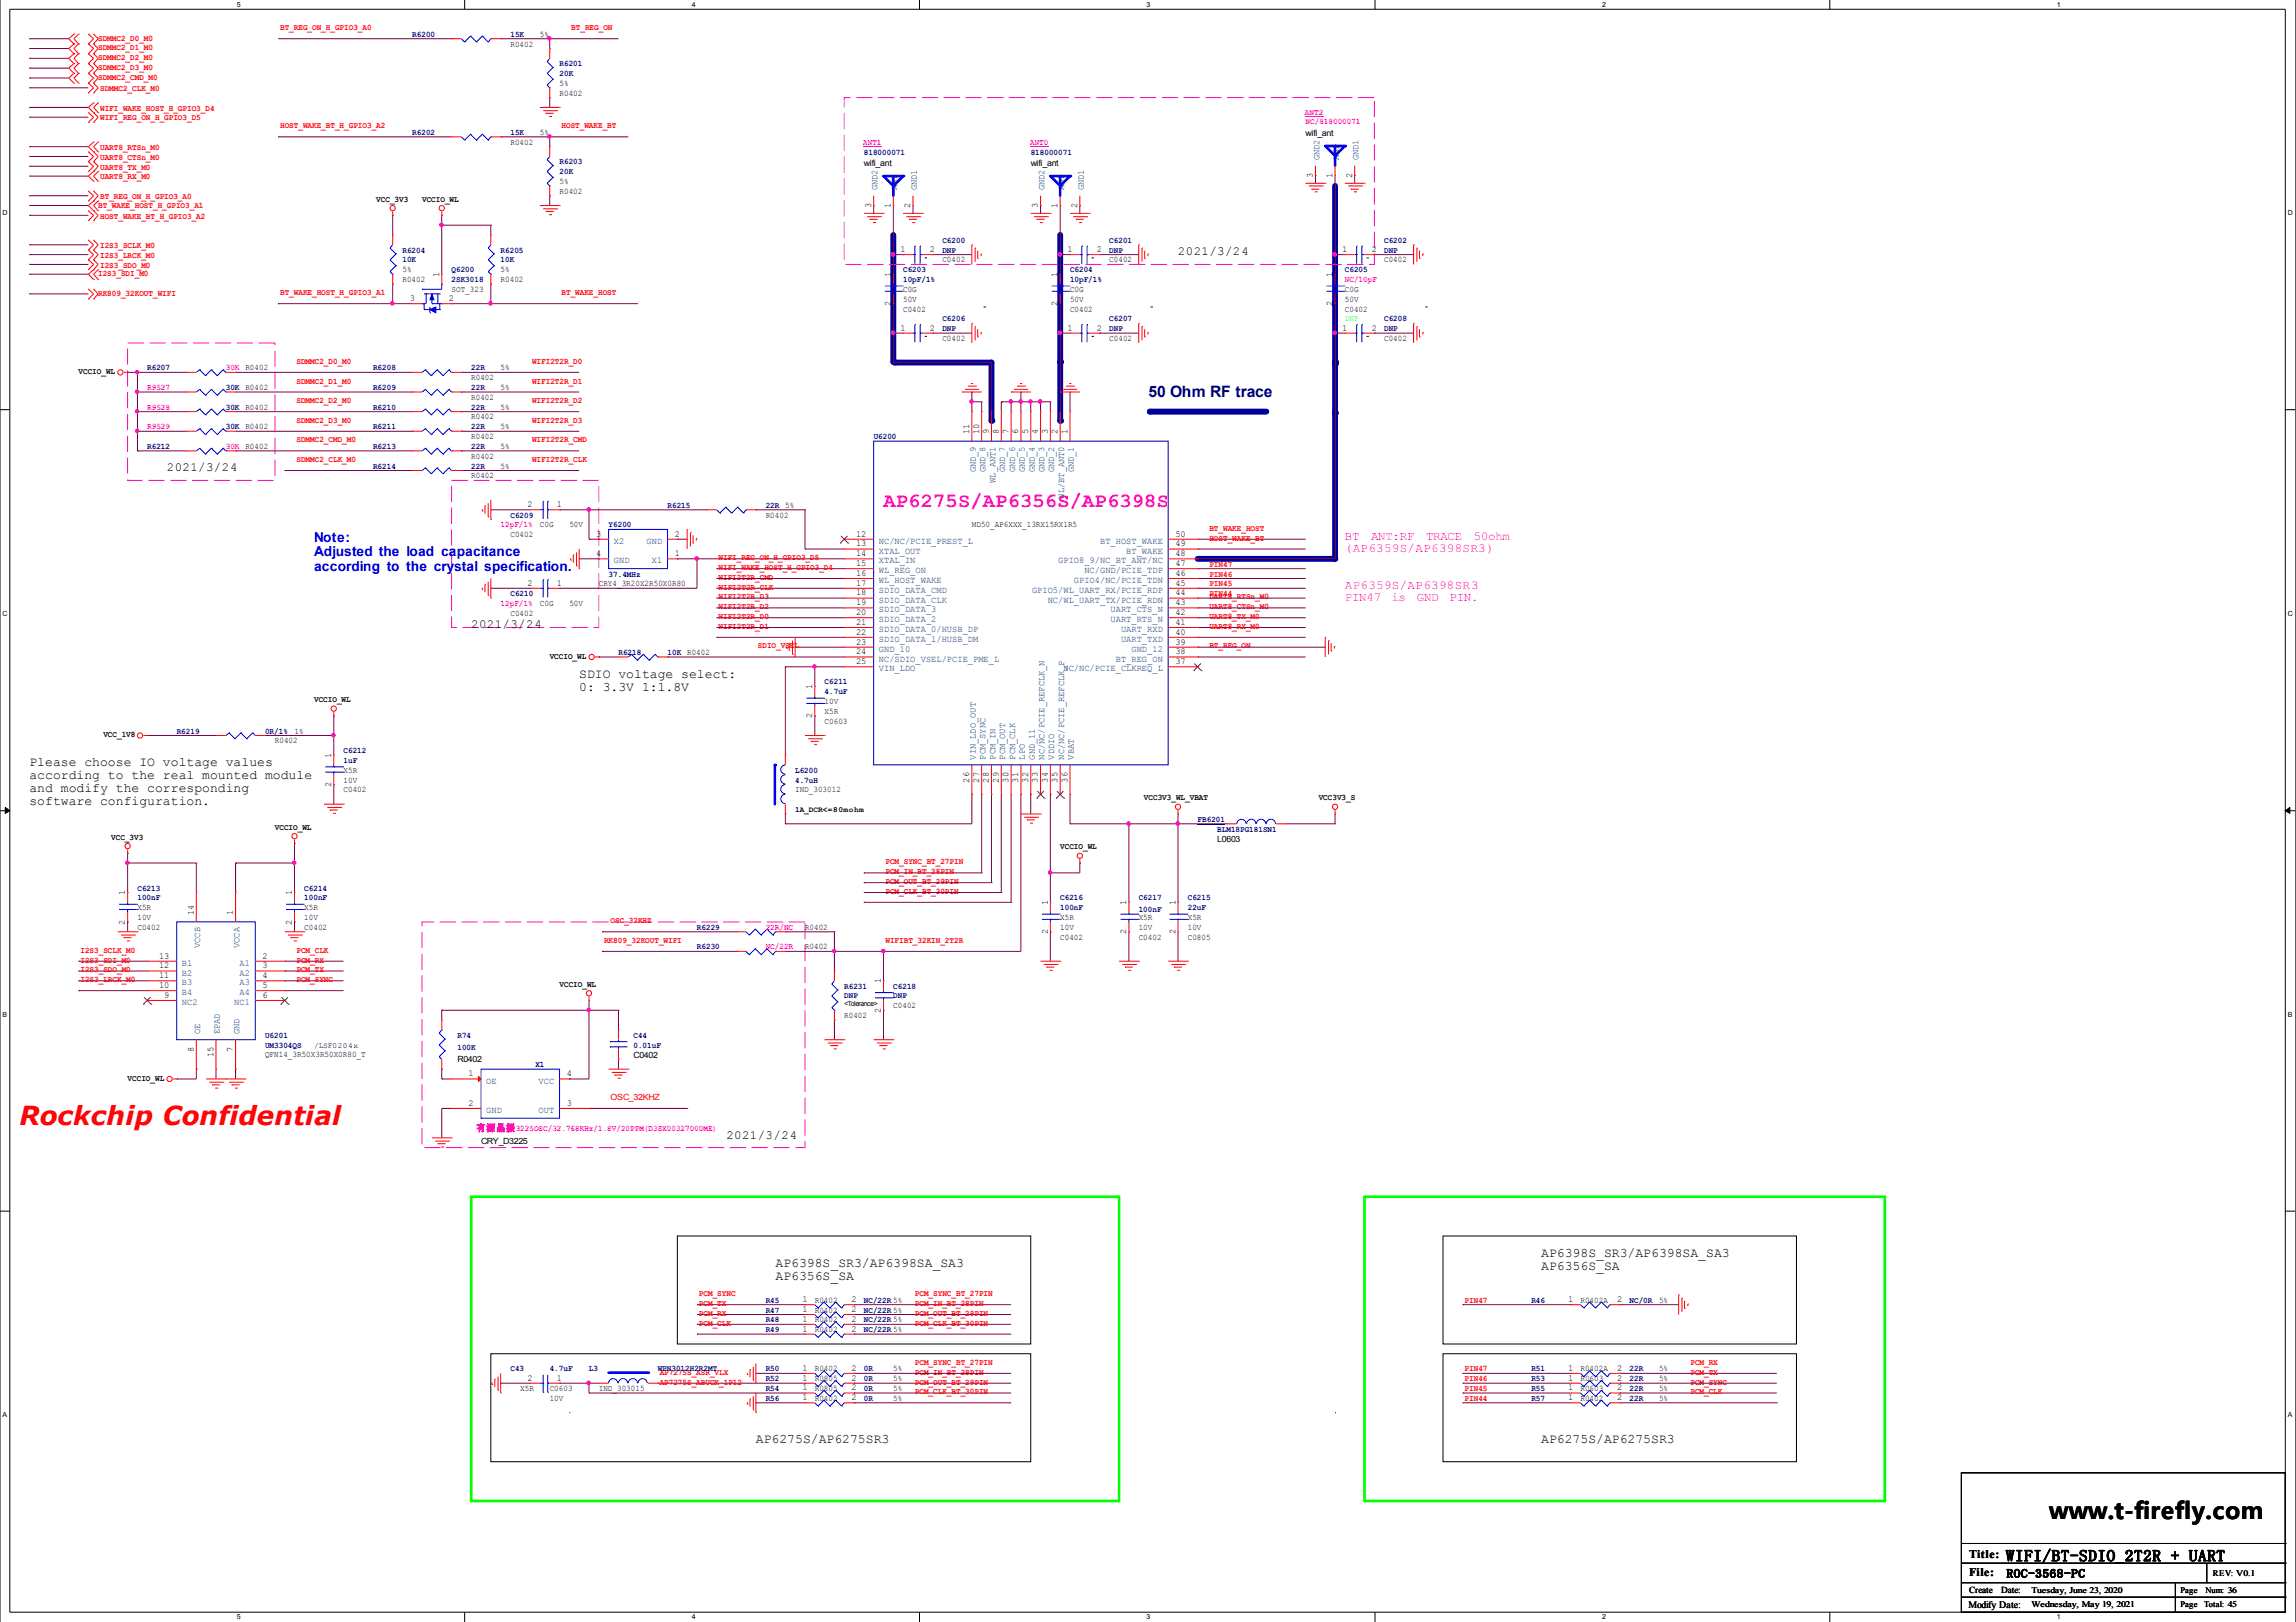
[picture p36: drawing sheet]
<svg xmlns="http://www.w3.org/2000/svg" width="297mm" height="210mm" viewBox="0 0 297 210" stroke-linecap="round" stroke-linejoin="round" font-family="sans-serif">
<defs><g id="words">
<text font-size="3.4" fill="#f00" x="2.5" y="145.6">Rockchip Confidential</text>
<text font-size="3" x="265.1" y="196.5">www.t-firefly.com</text>
<text font-size="2.6" fill="#f0f" x="114.3" y="65.5">AP6275S/AP6356S/AP6398S</text>
<text font-size="2" fill="#000080" x="148.6" y="51.4">50 Ohm RF trace</text>
<text font-size="2" x="259.5" y="202">WIFI/BT-SDIO_2T2R + UART</text>
<g font-size="1.8" fill="#00f">
<text x="40.6" y="70.1">Note:</text>
<text x="40.6" y="72">Adjusted the load capacitance</text>
<text x="40.6" y="73.8">according to the crystal specification.</text>
</g>
<g font-size="1.7">
<text x="74.9" y="87.7">SDIO voltage select:</text>
<text x="74.9" y="89.4">0: 3.3V 1:1.8V</text>
<text x="3.8" y="99.2">Please choose IO voltage values</text>
<text x="3.8" y="100.9">according to the real mounted module</text>
<text x="3.8" y="102.5">and modify the corresponding</text>
<text x="3.8" y="104.2">software configuration.</text>
<text x="100.3" y="163.9">AP6398S_SR3/AP6398SA_SA3</text>
<text x="100.3" y="165.6">AP6356S_SA</text>
<text x="199.4" y="162.7">AP6398S_SR3/AP6398SA_SA3</text>
<text x="199.4" y="164.4">AP6356S_SA</text>
<text x="97.8" y="186.8">AP6275S/AP6275SR3</text>
<text x="199.4" y="186.8">AP6275S/AP6275SR3</text>
</g>
<g font-size="1.6">
<text x="152.4" y="33">2021/3/24</text>
<text x="21.6" y="61">2021/3/24</text>
<text x="61" y="81.3">2021/3/24</text>
<text x="94" y="147.3">2021/3/24</text>
</g>
<g font-size="1.6" fill="#f0f">
<text x="174" y="69.9">BT</text>
<text x="174" y="71.5">(AP6359S/AP6398SR3)</text>
<text x="177.4" y="69.9">ANT:RF</text>
<text x="184.5" y="69.9">TRACE</text>
<text x="190.7" y="69.9">50ohm</text>
<text x="174" y="76.2">AP6359S/AP6398SR3</text>
<text x="174" y="77.8">PIN47</text>
<text x="180" y="77.8">is</text>
<text x="183.3" y="77.8">GND</text>
<text x="187.5" y="77.8">PIN.</text>
</g>
<g font-size="1.5">
<text x="254.8" y="201.6">Title:</text>
<text x="254.8" y="203.9">File:</text>
<text x="259.6" y="204.1">ROC-3568-PC</text>
</g>
<text font-size="1.3" fill="#f0f" x="61.6" y="146.4">有源晶振</text>
<text font-size="1.3" x="254.7" y="208">Modify Date:</text>
<g font-size="1.2">
<text x="169.8" y="23" transform="rotate(-90 169.8 23)">3</text>
<text x="172.4" y="23" transform="rotate(-90 172.4 23)">1</text>
<text x="174.9" y="23" transform="rotate(-90 174.9 23)">2</text>
<text x="112.7" y="26.9" transform="rotate(-90 112.7 26.9)">3</text>
<text x="115.2" y="26.9" transform="rotate(-90 115.2 26.9)">1</text>
<text x="117.8" y="26.9" transform="rotate(-90 117.8 26.9)">2</text>
<text x="134.3" y="26.9" transform="rotate(-90 134.3 26.9)">3</text>
<text x="136.8" y="26.9" transform="rotate(-90 136.8 26.9)">1</text>
<text x="139.4" y="26.9" transform="rotate(-90 139.4 26.9)">2</text>
<text x="56.8" y="35.8" transform="rotate(-90 56.8 35.8)">1</text>
<text x="115.2" y="35.8" transform="rotate(-90 115.2 35.8)">1</text>
<text x="116.5" y="32.6">1</text>
<text x="120.3" y="32.6">2</text>
<text x="136.8" y="35.8" transform="rotate(-90 136.8 35.8)">1</text>
<text x="138.1" y="32.6">1</text>
<text x="141.9" y="32.6">2</text>
<text x="172.4" y="35.8" transform="rotate(-90 172.4 35.8)">1</text>
<text x="173.7" y="32.6">1</text>
<text x="177.5" y="32.6">2</text>
<text x="53" y="39">3</text>
<text x="58.1" y="39">2</text>
<text x="115.2" y="39.6" transform="rotate(-90 115.2 39.6)">2</text>
<text x="136.8" y="39.6" transform="rotate(-90 136.8 39.6)">2</text>
<text x="172.4" y="39.6" transform="rotate(-90 172.4 39.6)">2</text>
<text x="116.5" y="42.8">1</text>
<text x="120.3" y="42.8">2</text>
<text x="138.1" y="42.8">1</text>
<text x="141.9" y="42.8">2</text>
<text x="173.7" y="42.8">1</text>
<text x="177.5" y="42.8">2</text>
<text x="125.4" y="56.1" transform="rotate(-90 125.4 56.1)">11</text>
<text x="126.7" y="56.1" transform="rotate(-90 126.7 56.1)">10</text>
<text x="127.9" y="56.1" transform="rotate(-90 127.9 56.1)">9</text>
<text x="129.2" y="56.1" transform="rotate(-90 129.2 56.1)">8</text>
<text x="130.5" y="56.1" transform="rotate(-90 130.5 56.1)">7</text>
<text x="131.7" y="56.1" transform="rotate(-90 131.7 56.1)">6</text>
<text x="133" y="56.1" transform="rotate(-90 133 56.1)">5</text>
<text x="134.3" y="56.1" transform="rotate(-90 134.3 56.1)">4</text>
<text x="135.6" y="56.1" transform="rotate(-90 135.6 56.1)">3</text>
<text x="136.8" y="56.1" transform="rotate(-90 136.8 56.1)">2</text>
<text x="138.1" y="56.1" transform="rotate(-90 138.1 56.1)">1</text>
<text x="68.2" y="65.6">2</text>
<text x="72.1" y="65.6">1</text>
<text x="77.1" y="69.4">3</text>
<text x="77.1" y="72">4</text>
<text x="87.3" y="72">1</text>
<text x="87.3" y="69.4">2</text>
<text x="110.7" y="70.7">13</text>
<text x="110.7" y="72">14</text>
<text x="110.7" y="69.4">12</text>
<text x="152.1" y="72">48</text>
<text x="152.1" y="70.7">49</text>
<text x="152.1" y="69.4">50</text>
<text x="68.2" y="75.8">2</text>
<text x="72.1" y="75.8">1</text>
<text x="110.7" y="77.1">18</text>
<text x="110.7" y="75.8">17</text>
<text x="110.7" y="74.5">16</text>
<text x="110.7" y="73.3">15</text>
<text x="152.1" y="77.1">44</text>
<text x="152.1" y="75.8">45</text>
<text x="152.1" y="74.5">46</text>
<text x="152.1" y="73.3">47</text>
<text x="110.7" y="82.1">22</text>
<text x="110.7" y="78.3">19</text>
<text x="110.7" y="79.6">20</text>
<text x="110.7" y="80.9">21</text>
<text x="110.7" y="83.4">23</text>
<text x="152.1" y="83.4">39</text>
<text x="152.1" y="82.1">40</text>
<text x="152.1" y="79.6">42</text>
<text x="152.1" y="78.3">43</text>
<text x="152.1" y="80.9">41</text>
<text x="105.1" y="89.2" transform="rotate(-90 105.1 89.2)">1</text>
<text x="110.7" y="86">25</text>
<text x="110.7" y="84.7">24</text>
<text x="152.1" y="86">37</text>
<text x="152.1" y="84.7">38</text>
<text x="105.1" y="93" transform="rotate(-90 105.1 93)">2</text>
<text x="42.8" y="101.9" transform="rotate(-90 42.8 101.9)">2</text>
<text x="42.8" y="98.1" transform="rotate(-90 42.8 98.1)">1</text>
<text x="125.4" y="101.3" transform="rotate(-90 125.4 101.3)">26</text>
<text x="126.7" y="101.3" transform="rotate(-90 126.7 101.3)">27</text>
<text x="127.9" y="101.3" transform="rotate(-90 127.9 101.3)">28</text>
<text x="129.2" y="101.3" transform="rotate(-90 129.2 101.3)">29</text>
<text x="130.5" y="101.3" transform="rotate(-90 130.5 101.3)">30</text>
<text x="131.7" y="101.3" transform="rotate(-90 131.7 101.3)">31</text>
<text x="133" y="101.3" transform="rotate(-90 133 101.3)">32</text>
<text x="134.3" y="101.3" transform="rotate(-90 134.3 101.3)">33</text>
<text x="135.6" y="101.3" transform="rotate(-90 135.6 101.3)">34</text>
<text x="136.8" y="101.3" transform="rotate(-90 136.8 101.3)">35</text>
<text x="138.1" y="101.3" transform="rotate(-90 138.1 101.3)">36</text>
<text x="16.2" y="119.6" transform="rotate(-90 16.2 119.6)">2</text>
<text x="16.2" y="115.8" transform="rotate(-90 16.2 115.8)">1</text>
<text x="25.1" y="118.4" transform="rotate(-90 25.1 118.4)">14</text>
<text x="30.1" y="118.4" transform="rotate(-90 30.1 118.4)">1</text>
<text x="37.8" y="119.6" transform="rotate(-90 37.8 119.6)">2</text>
<text x="37.8" y="115.8" transform="rotate(-90 37.8 115.8)">1</text>
<text x="135.6" y="117.1" transform="rotate(-90 135.6 117.1)">1</text>
<text x="145.7" y="117.1" transform="rotate(-90 145.7 117.1)">1</text>
<text x="152.1" y="117.1" transform="rotate(-90 152.1 117.1)">1</text>
<text x="20.6" y="125.3">12</text>
<text x="20.6" y="124.1">13</text>
<text x="34" y="124.1">2</text>
<text x="34" y="125.3">3</text>
<text x="135.6" y="120.9" transform="rotate(-90 135.6 120.9)">2</text>
<text x="145.7" y="120.9" transform="rotate(-90 145.7 120.9)">2</text>
<text x="152.1" y="120.9" transform="rotate(-90 152.1 120.9)">2</text>
<text x="20.6" y="127.9">10</text>
<text x="20.6" y="126.6">11</text>
<text x="21.3" y="129.1">9</text>
<text x="34" y="126.6">4</text>
<text x="34" y="127.9">5</text>
<text x="34" y="129.1">6</text>
<text x="114" y="131.1" transform="rotate(-90 114 131.1)">2</text>
<text x="114" y="127.3" transform="rotate(-90 114 127.3)">1</text>
<text x="25.1" y="136.2" transform="rotate(-90 25.1 136.2)">8</text>
<text x="27.6" y="136.8" transform="rotate(-90 27.6 136.8)">15</text>
<text x="30.1" y="136.2" transform="rotate(-90 30.1 136.2)">7</text>
<text x="60.6" y="139.3">1</text>
<text x="60.6" y="143.1">2</text>
<text x="73.3" y="143.1">3</text>
<text x="73.3" y="139.3">4</text>
<text x="103.8" y="169.8">1</text>
<text x="103.8" y="168.5">1</text>
<text x="103.8" y="172.3">1</text>
<text x="103.8" y="171">1</text>
<text x="110.2" y="169.8">2</text>
<text x="110.2" y="168.5">2</text>
<text x="110.2" y="172.3">2</text>
<text x="110.2" y="171">2</text>
<text x="202.9" y="168.5">1</text>
<text x="209.2" y="168.5">2</text>
<text x="68.2" y="178.7">2</text>
<text x="72.1" y="178.7">1</text>
<text x="103.8" y="179.9">1</text>
<text x="103.8" y="178.7">1</text>
<text x="103.8" y="177.4">1</text>
<text x="110.2" y="179.9">2</text>
<text x="110.2" y="178.7">2</text>
<text x="110.2" y="177.4">2</text>
<text x="202.9" y="177.4">1</text>
<text x="202.9" y="179.9">1</text>
<text x="202.9" y="178.7">1</text>
<text x="209.2" y="177.4">2</text>
<text x="209.2" y="179.9">2</text>
<text x="209.2" y="178.7">2</text>
<text x="103.8" y="181.2">1</text>
<text x="110.2" y="181.2">2</text>
<text x="202.9" y="181.2">1</text>
<text x="209.2" y="181.2">2</text>
<text x="254.8" y="206.2">Create</text>
<text x="258.9" y="206.2">Date:</text>
</g>
<g font-size="1.2" fill="#004080">
<text x="170.7" y="20.8" transform="rotate(-90 170.7 20.8)">GND2</text>
<text x="173.2" y="20.8" transform="rotate(-90 173.2 20.8)">ANT</text>
<text x="175.8" y="20.8" transform="rotate(-90 175.8 20.8)">GND1</text>
<text x="113.5" y="24.7" transform="rotate(-90 113.5 24.7)">GND2</text>
<text x="116.1" y="24.7" transform="rotate(-90 116.1 24.7)">ANT</text>
<text x="118.6" y="24.7" transform="rotate(-90 118.6 24.7)">GND1</text>
<text x="135.1" y="24.7" transform="rotate(-90 135.1 24.7)">GND2</text>
<text x="137.7" y="24.7" transform="rotate(-90 137.7 24.7)">ANT</text>
<text x="140.2" y="24.7" transform="rotate(-90 140.2 24.7)">GND1</text>
<text x="126.2" y="61.1" transform="rotate(-90 126.2 61.1)">GND_9</text>
<text x="127.5" y="61.1" transform="rotate(-90 127.5 61.1)">GND_8</text>
<text x="128.8" y="62.5" transform="rotate(-90 128.8 62.5)">WL_ANT1</text>
<text x="130" y="61.1" transform="rotate(-90 130 61.1)">GND_7</text>
<text x="131.3" y="61.1" transform="rotate(-90 131.3 61.1)">GND_6</text>
<text x="132.6" y="61.1" transform="rotate(-90 132.6 61.1)">GND_5</text>
<text x="133.9" y="61.1" transform="rotate(-90 133.9 61.1)">GND_4</text>
<text x="135.1" y="61.1" transform="rotate(-90 135.1 61.1)">GND_3</text>
<text x="136.4" y="61.1" transform="rotate(-90 136.4 61.1)">GND_2</text>
<text x="137.7" y="64.5" transform="rotate(-90 137.7 64.5)">WL/BT_ANT0</text>
<text x="138.9" y="61.1" transform="rotate(-90 138.9 61.1)">GND_1</text>
<text x="79.4" y="70.4">X2</text>
<text x="83.7" y="70.4">GND</text>
<text x="113.7" y="71.6">XTAL_OUT</text>
<text x="113.7" y="70.4">NC/NC/PCIE_PREST_L</text>
<text x="142.3" y="70.4">BT_HOST_WAKE</text>
<text x="145.7" y="71.6">BT_WAKE</text>
<text x="79.4" y="72.9">GND</text>
<text x="84.3" y="72.9">X1</text>
<text x="113.7" y="72.9">XTAL_IN</text>
<text x="113.7" y="78">SDIO_DATA_CLK</text>
<text x="113.7" y="76.7">SDIO_DATA_CMD</text>
<text x="113.7" y="75.5">WL_HOST_WAKE</text>
<text x="113.7" y="74.2">WL_REG_ON</text>
<text x="133.5" y="76.7">GPIO5/WL_UART_RX/PCIE_RDP</text>
<text x="135.6" y="78">NC/WL_UART_TX/PCIE_RDN</text>
<text x="136.9" y="72.9">GPIO8_9/NC_BT_ANT/NC</text>
<text x="138.9" y="75.5">GPIO4/NC/PCIE_TDN</text>
<text x="140.3" y="74.2">NC/GND/PCIE_TDP</text>
<text x="113.7" y="83.1">SDIO_DATA_1/HUSB_DM</text>
<text x="113.7" y="79.3">SDIO_DATA_3</text>
<text x="113.7" y="80.5">SDIO_DATA_2</text>
<text x="113.7" y="81.8">SDIO_DATA_0/HUSB_DP</text>
<text x="143.7" y="80.5">UART_RTS_N</text>
<text x="143.7" y="79.3">UART_CTS_N</text>
<text x="145" y="83.1">UART_TXD</text>
<text x="145" y="81.8">UART_RXD</text>
<text x="113.7" y="86.9">VIN_LDO</text>
<text x="113.7" y="85.6">NC/SDIO_VSEL/PCIE_PME_L</text>
<text x="113.7" y="84.3">GND_10</text>
<text x="137.6" y="86.9">NC/NC/PCIE_CLKREQ_L</text>
<text x="144.4" y="85.6">BT_REG_ON</text>
<text x="146.4" y="84.3">GND_12</text>
<text x="126.2" y="98.3" transform="rotate(-90 126.2 98.3)">VIN_LDO_OUT</text>
<text x="127.5" y="98.3" transform="rotate(-90 127.5 98.3)">PCM_SYNC</text>
<text x="128.8" y="98.3" transform="rotate(-90 128.8 98.3)">PCM_IN</text>
<text x="130" y="98.3" transform="rotate(-90 130 98.3)">PCM_OUT</text>
<text x="131.3" y="98.3" transform="rotate(-90 131.3 98.3)">PCM_CLK</text>
<text x="132.6" y="98.3" transform="rotate(-90 132.6 98.3)">LPO</text>
<text x="133.9" y="98.3" transform="rotate(-90 133.9 98.3)">GND_11</text>
<text x="135.1" y="98.3" transform="rotate(-90 135.1 98.3)">NC/NC/PCIE_REFCLK_N</text>
<text x="136.4" y="98.3" transform="rotate(-90 136.4 98.3)">VDDIO</text>
<text x="137.7" y="98.3" transform="rotate(-90 137.7 98.3)">NC/NC/PCIE_REFCLK_P</text>
<text x="138.9" y="98.3" transform="rotate(-90 138.9 98.3)">VBAT</text>
<text x="23.5" y="125">B1</text>
<text x="25.9" y="122.7" transform="rotate(-90 25.9 122.7)">VCCB</text>
<text x="31" y="122.7" transform="rotate(-90 31 122.7)">VCCA</text>
<text x="31" y="125">A1</text>
<text x="23.5" y="130.1">NC2</text>
<text x="23.5" y="128.8">B4</text>
<text x="23.5" y="127.5">B3</text>
<text x="23.5" y="126.3">B2</text>
<text x="30.3" y="130.1">NC1</text>
<text x="31" y="126.3">A2</text>
<text x="31" y="127.5">A3</text>
<text x="31" y="128.8">A4</text>
<text x="25.9" y="133.9" transform="rotate(-90 25.9 133.9)">OE</text>
<text x="28.4" y="133.9" transform="rotate(-90 28.4 133.9)">EPAD</text>
<text x="31" y="133.9" transform="rotate(-90 31 133.9)">GND</text>
<text x="62.9" y="140.2">OE</text>
<text x="69.7" y="140.2">VCC</text>
<text x="62.9" y="144">GND</text>
<text x="69.7" y="144">OUT</text>
</g>
<g font-size="1.1" fill="#f00">
<text x="12.7" y="5.3">SDMMC2_D0_M0</text>
<text x="36.2" y="3.9">BT_REG_ON_H_GPIO3_A0</text>
<text x="73.9" y="3.9">BT_REG_ON</text>
<text x="12.7" y="6.5">SDMMC2_D1_M0</text>
<text x="12.7" y="7.8">SDMMC2_D2_M0</text>
<text x="12.7" y="9.1">SDMMC2_D3_M0</text>
<text x="12.7" y="10.3">SDMMC2_CMD_M0</text>
<text x="13" y="11.8">SDMMC2_CLK_M0</text>
<text x="13" y="14.3">WIFI_WAKE_HOST_H_GPIO3_D4</text>
<text x="13" y="15.6">WIFI_REG_ON_H_GPIO3_D5</text>
<text x="36.2" y="16.6">HOST_WAKE_BT_H_GPIO3_A2</text>
<text x="72.6" y="16.6">HOST_WAKE_BT</text>
<text x="13" y="19.4">UART8_RTSn_M0</text>
<text x="13" y="20.7">UART8_CTSn_M0</text>
<text x="13" y="21.9">UART8_TX_M0</text>
<text x="13" y="23.2">UART8_RX_M0</text>
<text x="12.7" y="26.9">BT_WAKE_HOST_H_GPIO3_A1</text>
<text x="13" y="28.3">HOST_WAKE_BT_H_GPIO3_A2</text>
<text x="13" y="25.8">BT_REG_ON_H_GPIO3_A0</text>
<text x="12.7" y="35.7">I2S3_SDI_M0</text>
<text x="13" y="32.1">I2S3_SCLK_M0</text>
<text x="13" y="33.4">I2S3_LRCK_M0</text>
<text x="13" y="34.6">I2S3_SDO_M0</text>
<text x="12.7" y="38.3">RK809_32KOUT_WIFI</text>
<text x="36.2" y="38.2">BT_WAKE_HOST_H_GPIO3_A1</text>
<text x="72.6" y="38.2">BT_WAKE_HOST</text>
<text x="38.4" y="47.1">SDMMC2_D0_M0</text>
<text x="68.8" y="47.1">WIFI2T2R_D0</text>
<text x="38.4" y="49.6">SDMMC2_D1_M0</text>
<text x="38.4" y="52.2">SDMMC2_D2_M0</text>
<text x="68.8" y="49.6">WIFI2T2R_D1</text>
<text x="68.8" y="52.2">WIFI2T2R_D2</text>
<text x="38.4" y="57.2">SDMMC2_CMD_M0</text>
<text x="38.4" y="54.7">SDMMC2_D3_M0</text>
<text x="38.4" y="59.8">SDMMC2_CLK_M0</text>
<text x="68.8" y="54.7">WIFI2T2R_D3</text>
<text x="68.8" y="57.2">WIFI2T2R_CMD</text>
<text x="68.8" y="59.8">WIFI2T2R_CLK</text>
<text x="156.5" y="68.7">BT_WAKE_HOST</text>
<text x="156.5" y="69.9">HOST_WAKE_BT</text>
<text x="93" y="72.5">WIFI_REG_ON_H_GPIO3_D5</text>
<text x="93" y="75">WIFI2T2R_CMD</text>
<text x="93" y="77.6">WIFI2T2R_D3</text>
<text x="93" y="73.8">WIFI_WAKE_HOST_H_GPIO3_D4</text>
<text x="93" y="76.3">WIFI2T2R_CLK</text>
<text x="156.5" y="77.6">UART8_RTSn_M0</text>
<text x="156.5" y="73.3">PIN47</text>
<text x="156.5" y="74.6">PIN46</text>
<text x="156.5" y="75.9">PIN45</text>
<text x="156.5" y="77.1">PIN44</text>
<text x="93" y="78.8">WIFI2T2R_D2</text>
<text x="93" y="81.4">WIFI2T2R_D1</text>
<text x="93" y="80.1">WIFI2T2R_D0</text>
<text x="98" y="83.9">SDIO_VSEL</text>
<text x="156.5" y="78.8">UART8_CTSn_M0</text>
<text x="156.5" y="80.1">UART8_TX_M0</text>
<text x="156.5" y="81.4">UART8_RX_M0</text>
<text x="156.5" y="83.9">BT_REG_ON</text>
<text x="114.6" y="111.9">PCM_SYNC_BT_27PIN</text>
<text x="114.6" y="113.1">PCM_IN_BT_28PIN</text>
<text x="79" y="119.5">OSC_32KHZ</text>
<text x="114.6" y="115.7">PCM_CLK_BT_30PIN</text>
<text x="114.6" y="114.4">PCM_OUT_BT_29PIN</text>
<text x="10.4" y="123.3">I2S3_SCLK_M0</text>
<text x="10.4" y="124.6">I2S3_SDI_M0</text>
<text x="10.4" y="125.8">I2S3_SDO_M0</text>
<text x="38.4" y="123.3">PCM_CLK</text>
<text x="38.4" y="124.6">PCM_RX</text>
<text x="38.4" y="125.8">PCM_TX</text>
<text x="78.1" y="122">RK809_32KOUT_WIFI</text>
<text x="114.6" y="122">WIFIBT_32KIN_2T2R</text>
<text x="10.4" y="127.1">I2S3_LRCK_M0</text>
<text x="38.4" y="127.1">PCM_SYNC</text>
<text x="79" y="142.3">OSC_32KHZ</text>
<text x="90.4" y="167.7">PCM_SYNC</text>
<text x="118.4" y="167.7">PCM_SYNC_BT_27PIN</text>
<text x="90.4" y="169">PCM_TX</text>
<text x="90.4" y="170.3">PCM_RX</text>
<text x="90.4" y="171.5">PCM_CLK</text>
<text x="118.4" y="169">PCM_IN_BT_28PIN</text>
<text x="118.4" y="170.3">PCM_OUT_BT_29PIN</text>
<text x="118.4" y="171.5">PCM_CLK_BT_30PIN</text>
<text x="189.5" y="168.6">PIN47</text>
<text x="85.3" y="177.9">AP7275S_ASR_VLX</text>
<text x="85.3" y="179.2">AP7275S_ABUCK_1P12</text>
<text x="118.4" y="177.9">PCM_IN_BT_28PIN</text>
<text x="118.4" y="179.2">PCM_OUT_BT_29PIN</text>
<text x="118.4" y="176.6">PCM_SYNC_BT_27PIN</text>
<text x="189.5" y="178.7">PIN46</text>
<text x="189.5" y="177.5">PIN47</text>
<text x="218.7" y="179.2">PCM_SYNC</text>
<text x="218.7" y="176.6">PCM_RX</text>
<text x="218.7" y="177.9">PCM_TX</text>
<text x="118.4" y="180.4">PCM_CLK_BT_30PIN</text>
<text x="189.5" y="181.3">PIN44</text>
<text x="189.5" y="180">PIN45</text>
<text x="218.7" y="180.4">PCM_CLK</text>
</g>
<g font-size="1.1" fill="#000080">
<text x="53.3" y="4.8">R6200</text>
<text x="66" y="4.8">15K</text>
<text x="72.4" y="8.6">R6201</text>
<text x="72.4" y="9.8">20K</text>
<text x="53.3" y="17.5">R6202</text>
<text x="66" y="17.5">15K</text>
<text x="72.4" y="21.3">R6203</text>
<text x="72.4" y="22.5">20K</text>
<text x="111.8" y="20">818000071</text>
<text x="133.3" y="20">818000071</text>
<text x="52.1" y="32.7">R6204</text>
<text x="52.1" y="34">10K</text>
<text x="58.4" y="35.2">Q6200</text>
<text x="64.8" y="32.7">R6205</text>
<text x="64.8" y="34">10K</text>
<text x="116.8" y="35.2">C6203</text>
<text x="121.9" y="31.4">C6200</text>
<text x="121.9" y="32.7">DNP</text>
<text x="138.4" y="35.2">C6204</text>
<text x="143.5" y="31.4">C6201</text>
<text x="143.5" y="32.7">DNP</text>
<text x="174" y="35.2">C6205</text>
<text x="179.1" y="31.4">C6202</text>
<text x="179.1" y="32.7">DNP</text>
<text x="58.4" y="36.5">2SK3018</text>
<text x="116.8" y="36.5">10pF/1%</text>
<text x="121.9" y="41.6">C6206</text>
<text x="138.4" y="36.5">10pF/1%</text>
<text x="143.5" y="41.6">C6207</text>
<text x="179.1" y="41.6">C6208</text>
<text x="19" y="47.9">R6207</text>
<text x="48.3" y="47.9">R6208</text>
<text x="61" y="47.9">22R</text>
<text x="121.9" y="42.9">DNP</text>
<text x="143.5" y="42.9">DNP</text>
<text x="179.1" y="42.9">DNP</text>
<text x="29.2" y="50.5">30K R0402</text>
<text x="29.2" y="53">30K R0402</text>
<text x="48.3" y="50.5">R6209</text>
<text x="48.3" y="53">R6210</text>
<text x="61" y="50.5">22R</text>
<text x="61" y="53">22R</text>
<text x="19" y="58.1">R6212</text>
<text x="29.2" y="55.6">30K R0402</text>
<text x="48.3" y="58.1">R6213</text>
<text x="48.3" y="55.6">R6211</text>
<text x="61" y="58.1">22R</text>
<text x="61" y="55.6">22R</text>
<text x="113" y="56.8">U6200</text>
<text x="48.3" y="60.6">R6214</text>
<text x="61" y="60.6">22R</text>
<text x="86.4" y="65.7">R6215</text>
<text x="99.1" y="65.7">22R 5%</text>
<text x="66" y="67">C6209</text>
<text x="78.7" y="68.3">Y6200</text>
<text x="66" y="77.1">C6210</text>
<text x="78.7" y="74.6">37.4MHz</text>
<text x="80" y="84.8">R6218</text>
<text x="86.4" y="84.8">10K R0402</text>
<text x="106.7" y="88.6">C6211</text>
<text x="106.7" y="89.8">4.7uF</text>
<text x="22.9" y="94.9">R6219</text>
<text x="34.3" y="94.9">0R/1%</text>
<text x="44.4" y="97.5">C6212</text>
<text x="44.4" y="98.7">1uF</text>
<text x="102.9" y="100">L6200</text>
<text x="102.9" y="101.3">4.7uH</text>
<text x="154.9" y="106.4">FB6201</text>
<text x="157.5" y="107.6">BLM18PG181SN1</text>
<text x="17.8" y="115.2">C6213</text>
<text x="17.8" y="116.5">100nF</text>
<text x="39.4" y="115.2">C6214</text>
<text x="39.4" y="116.5">100nF</text>
<text x="137.2" y="116.5">C6216</text>
<text x="137.2" y="117.8">100nF</text>
<text x="147.3" y="116.5">C6217</text>
<text x="147.3" y="118">100nF</text>
<text x="153.7" y="116.5">C6215</text>
<text x="153.7" y="117.8">22uF</text>
<text x="90.2" y="122.9">R6230</text>
<text x="90.2" y="120.3">R6229</text>
<text x="109.2" y="127.9">R6231</text>
<text x="109.2" y="129.2">DNP</text>
<text x="115.6" y="127.9">C6218</text>
<text x="115.6" y="129.2">DNP</text>
<text x="34.3" y="134.3">U6201</text>
<text x="34.3" y="135.6">UM3304QS</text>
<text x="59.2" y="134.3">R74</text>
<text x="59.2" y="135.8">100K</text>
<text x="82" y="134.3">C44</text>
<text x="82" y="135.6">0.01uF</text>
<text x="69.3" y="138.1">X1</text>
<text x="99.1" y="169.9">R47</text>
<text x="99.1" y="168.6">R45</text>
<text x="99.1" y="172.4">R49</text>
<text x="99.1" y="171.1">R48</text>
<text x="111.8" y="169.9">NC/22R 5%</text>
<text x="111.8" y="168.6">NC/22R 5%</text>
<text x="111.8" y="172.4">NC/22R 5%</text>
<text x="111.8" y="171.1">NC/22R 5%</text>
<text x="198.1" y="168.6">R46</text>
<text x="210.8" y="168.6">NC/0R</text>
<text x="66" y="177.5">C43</text>
<text x="71.1" y="177.5">4.7uF</text>
<text x="76.2" y="177.5">L3</text>
<text x="85.1" y="177.5">WPN3012H2R2MT</text>
<text x="99.1" y="178.7">R52</text>
<text x="99.1" y="177.5">R50</text>
<text x="111.8" y="178.7">0R</text>
<text x="111.8" y="177.5">0R</text>
<text x="198.1" y="177.5">R51</text>
<text x="198.1" y="178.7">R53</text>
<text x="210.8" y="177.5">22R</text>
<text x="210.8" y="178.7">22R</text>
<text x="99.1" y="181.3">R56</text>
<text x="99.1" y="180">R54</text>
<text x="111.8" y="181.3">0R</text>
<text x="111.8" y="180">0R</text>
<text x="198.1" y="181.3">R57</text>
<text x="198.1" y="180">R55</text>
<text x="210.8" y="181.3">22R</text>
<text x="210.8" y="180">22R</text>
</g>
<g font-size="1.1">
<text x="69.8" y="4.8">5%</text>
<text x="66" y="6">R0402</text>
<text x="72.4" y="11.1">5%</text>
<text x="69.8" y="17.5">5%</text>
<text x="72.4" y="12.4">R0402</text>
<text x="168.9" y="17.5">wifi_ant</text>
<text x="66" y="18.7">R0402</text>
<text x="72.4" y="23.8">5%</text>
<text x="111.8" y="21.5">wifi_ant</text>
<text x="133.3" y="21.5">wifi_ant</text>
<text x="48.7" y="26.1">VCC_3V3</text>
<text x="54.6" y="26.1">VCCIO_WL</text>
<text x="72.4" y="25.1">R0402</text>
<text x="52.1" y="35.2">5%</text>
<text x="64.8" y="35.2">5%</text>
<text x="121.9" y="34">C0402</text>
<text x="143.5" y="34">C0402</text>
<text x="179.1" y="34">C0402</text>
<text x="52.1" y="36.5">R0402</text>
<text x="58.4" y="37.8">SOT_323</text>
<text x="64.8" y="36.5">R0402</text>
<text x="116.8" y="40.3">C0402</text>
<text x="116.8" y="37.8">C0G</text>
<text x="116.8" y="39">50V</text>
<text x="138.4" y="40.3">C0402</text>
<text x="138.4" y="37.8">C0G</text>
<text x="138.4" y="39">50V</text>
<text x="174" y="40.3">C0402</text>
<text x="174" y="37.8">C0G</text>
<text x="174" y="39">50V</text>
<text x="64.8" y="47.9">5%</text>
<text x="121.9" y="44.1">C0402</text>
<text x="143.5" y="44.1">C0402</text>
<text x="179.1" y="44.1">C0402</text>
<text x="10.2" y="48.4">VCCIO_WL</text>
<text x="61" y="49.2">R0402</text>
<text x="61" y="51.7">R0402</text>
<text x="64.8" y="50.5">5%</text>
<text x="64.8" y="53">5%</text>
<text x="61" y="54.3">R0402</text>
<text x="61" y="59.4">R0402</text>
<text x="61" y="56.8">R0402</text>
<text x="64.8" y="58.1">5%</text>
<text x="64.8" y="55.6">5%</text>
<text x="61" y="61.9">R0402</text>
<text x="64.8" y="60.6">5%</text>
<text x="66" y="69.5">C0402</text>
<text x="69.8" y="68.3">C0G</text>
<text x="73.7" y="68.3">50V</text>
<text x="99.1" y="67">R0402</text>
<text x="125.7" y="68.3">MD50_AP6XXX_13RX15RX1R5</text>
<text x="77.5" y="75.9">CRY4_3R20X2R50X0R80</text>
<text x="66" y="79.7">C0402</text>
<text x="69.8" y="78.4">C0G</text>
<text x="73.7" y="78.4">50V</text>
<text x="71.1" y="85.3">VCCIO_WL</text>
<text x="13.4" y="95.4">VCC_1V8</text>
<text x="38.1" y="94.9">1%</text>
<text x="40.6" y="90.9">VCCIO_WL</text>
<text x="106.7" y="93.7">C0603</text>
<text x="106.7" y="92.4">X5R</text>
<text x="106.7" y="91.1">10V</text>
<text x="35.6" y="96.2">R0402</text>
<text x="44.4" y="100">X5R</text>
<text x="44.4" y="101.3">10V</text>
<text x="35.6" y="107.4">VCCIO_WL</text>
<text x="44.4" y="102.5">C0402</text>
<text x="102.9" y="102.5">IND_303012</text>
<text x="148" y="103.6">VCC3V3_WL_VBAT</text>
<text x="170.6" y="103.6">VCC3V3_S</text>
<text x="14.4" y="108.6">VCC_3V3</text>
<text x="137.2" y="109.9">VCCIO_WL</text>
<text x="157.5" y="109">L0603</text>
<text x="17.8" y="117.8">X5R</text>
<text x="17.8" y="119.1">10V</text>
<text x="39.4" y="117.8">X5R</text>
<text x="39.4" y="119.1">10V</text>
<text x="137.2" y="119.1">X5R</text>
<text x="147.3" y="119.1">X5R</text>
<text x="153.7" y="119.1">X5R</text>
<text x="17.8" y="120.3">C0402</text>
<text x="39.4" y="120.3">C0402</text>
<text x="104.1" y="122.9">R0402</text>
<text x="104.1" y="120.3">R0402</text>
<text x="137.2" y="121.6">C0402</text>
<text x="137.2" y="120.3">10V</text>
<text x="147.3" y="121.6">C0402</text>
<text x="147.3" y="120.3">10V</text>
<text x="153.7" y="121.6">C0805</text>
<text x="153.7" y="120.3">10V</text>
<text x="72.4" y="127.7">VCCIO_WL</text>
<text x="109.2" y="131.8">R0402</text>
<text x="115.6" y="130.5">C0402</text>
<text x="34.3" y="136.8">QFN14_3R50X3R50X0R80_T</text>
<text x="59.2" y="137.4">R0402</text>
<text x="82" y="136.9">C0402</text>
<text x="16.5" y="139.9">VCCIO_WL</text>
<text x="62.2" y="148.1">CRY_D3225</text>
<text x="105.4" y="169.9">R0402</text>
<text x="105.4" y="168.6">R0402</text>
<text x="105.4" y="172.4">R0402</text>
<text x="105.4" y="171.1">R0402</text>
<text x="204.5" y="168.6">R0402A</text>
<text x="214.6" y="168.6">5%</text>
<text x="105.4" y="178.7">R0805</text>
<text x="105.4" y="177.5">R0402</text>
<text x="115.6" y="178.7">5%</text>
<text x="115.6" y="177.5">5%</text>
<text x="204.5" y="177.5">R0402A</text>
<text x="204.5" y="178.7">R0603</text>
<text x="214.6" y="177.5">5%</text>
<text x="214.6" y="178.7">5%</text>
<text x="67.3" y="180">X5R</text>
<text x="71.1" y="180">C0603</text>
<text x="71.1" y="181.3">10V</text>
<text x="77.5" y="180">IND_303015</text>
<text x="105.4" y="181.3">R0402</text>
<text x="105.4" y="180">R0805</text>
<text x="115.6" y="181.3">5%</text>
<text x="115.6" y="180">5%</text>
<text x="204.5" y="181.3">R0402</text>
<text x="204.5" y="180">R0603</text>
<text x="214.6" y="181.3">5%</text>
<text x="214.6" y="180">5%</text>
<text x="286.3" y="203.9">REV: V0.1</text>
<text x="262.8" y="206.1">Tuesday, June 23, 2020</text>
<text x="262.8" y="208">Wednesday, May 19, 2021</text>
<text x="282.1" y="206.2">Page</text>
<text x="282.1" y="208">Page</text>
<text x="285.2" y="208">Total: 45</text>
<text x="285.3" y="206.2">Num: 36</text>
</g>
<g font-size="1.1" fill="#f0f">
<text x="168.8" y="14.8">ANT2</text>
<text x="168.9" y="16.1">NC/818000071</text>
<text x="111.7" y="18.7">ANT1</text>
<text x="133.3" y="18.7">ANT0</text>
<text x="174" y="36.5">NC/10pF</text>
<text x="29.2" y="47.9">30K R0402</text>
<text x="19" y="50.5">R9527</text>
<text x="19" y="53">R9528</text>
<text x="19" y="55.6">R9529</text>
<text x="29.2" y="58.1">30K R0402</text>
<text x="64.8" y="68.3">12pF/1%</text>
<text x="64.8" y="78.4">12pF/1%</text>
<text x="99.1" y="122.9">NC/22R</text>
<text x="99.1" y="120.3">22R/NC</text>
<text x="66.7" y="146.4">3225OSC/32.768KHz/1.8V/20PPM(D3SX00327000ME)</text>
</g>
<text font-size="1.1" fill="#0f0" x="174" y="41.6">DNP</text>
<g font-size="1">
<text x="102.9" y="105.1">1A_DCR&lt;=80mohm</text>
<text x="40.6" y="135.6">/LSF0204x</text>
</g>
<g font-size=".9">
<text x="30.6" y=".9">5</text>
<text x="89.5" y=".9">4</text>
<text x="148.3" y=".9">3</text>
<text x="207.3" y=".9">2</text>
<text x="266.1" y=".9">1</text>
<text x=".3" y="27.9">D</text>
<text x="296" y="27.9">D</text>
<text x=".3" y="79.7">C</text>
<text x="296" y="79.7">C</text>
<text x=".3" y="131.6">B</text>
<text x="109.2" y="130.2">&lt;Tolerance&gt;</text>
<text x="296" y="131.6">B</text>
<text x=".3" y="183.4">A</text>
<text x="296" y="183.4">A</text>
<text x="30.6" y="209.6">5</text>
<text x="89.5" y="209.6">4</text>
<text x="148.3" y="209.6">3</text>
<text x="207.3" y="209.6">2</text>
<text x="266.1" y="209.6">1</text>
</g>
</g></defs>
<path d="M0 -.1v210M296.9 -.1v210M1.3 1.2h294.4v207.4h-294.4z" fill="none" stroke="#000" stroke-width=".13"/>
<g fill="#fff">
<path d="M30.6 .1h.4v.9h-.4z"/>
<path d="M30.6 208.8h.4v.9h-.4z"/>
</g>
<path d="M60.1 -.1v1.3M60.1 208.6v1.3" fill="none" stroke="#000" stroke-width=".13"/>
<g fill="#fff">
<path d="M89.5 .1h.3v.9h-.3z"/>
<path d="M89.5 208.8h.3v.9h-.3z"/>
</g>
<path d="M119 -.1v1.3M119 208.6v1.3" fill="none" stroke="#000" stroke-width=".13"/>
<g fill="#fff">
<path d="M148.3 .1h.4v.9h-.4z"/>
<path d="M148.3 208.8h.4v.9h-.4z"/>
</g>
<path d="M177.9 -.1v1.3M177.9 208.6v1.3" fill="none" stroke="#000" stroke-width=".13"/>
<g fill="#fff">
<path d="M207.3 .1h.3v.9h-.3z"/>
<path d="M207.3 208.8h.3v.9h-.3z"/>
</g>
<path d="M236.7 -.1v1.3M236.7 208.6v1.3" fill="none" stroke="#000" stroke-width=".13"/>
<g fill="#fff">
<path d="M266.1 .1h.3v.9h-.3z"/>
<path d="M266.1 208.8h.3v.9h-.3z"/>
<path d="M.3 27.1h.5v.9h-.5z"/>
<path d="M296 27.1h.5v.9h-.5z"/>
<path d="M.3 78.9h.5v1h-.5z"/>
<path d="M296 78.9h.5v1h-.5z"/>
</g>
<path d="M0 53h1.3M295.7 53h1.2" fill="none" stroke="#000" stroke-width=".13"/>
<g fill="#fff">
<path d="M.3 130.8h.5v1h-.5z"/>
<path d="M296 130.8h.4v1h-.4z"/>
</g>
<path d="M0 104.9h1.3M295.7 104.9h1.2" fill="none" stroke="#000" stroke-width=".13"/>
<path d="M.7 104.5l.6 .4-.6 .4zM295.7 104.9l.5-.4v.8z" fill="#000" stroke="#000" stroke-width=".13"/>
<g fill="#fff">
<path d="M.3 182.6h.5v1h-.5z"/>
<path d="M296 182.6h.5v1h-.5z"/>
</g>
<path d="M0 156.7h1.3M295.7 156.7h1.2" fill="none" stroke="#000" stroke-width=".13"/>
<path d="M148.8 53.3h15" fill="none" stroke="#0000a0" stroke-width=".76"/>
<circle cx="148.8" cy="53.3" r=".38" fill="#0000a0"/>
<path d="M119.6 33.4h.2M119.8 33.4h.1M127.3 39.7h.1M127.4 39.7h.1M141.2 33.4h.2M141.4 33.4h.1M148.8 39.7h.2M149 39.7h.1M119.6 43.5h.2M119.8 43.5h.1M141.2 43.5h.2M141.4 43.5h.1" fill="none" stroke="#000" stroke-width=".13"/>
<path d="M115.7 46.9h12.6" fill="none" stroke="#0000a0" stroke-width=".76"/>
<circle cx="115.7" cy="46.9" r=".38" fill="#0000a0"/>
<path d="M137.2 46.9v7.6" fill="none" stroke="#0000a0" stroke-width=".76"/>
<circle cx="137.2" cy="54.5" r=".38" fill="#0000a0"/>
<path d="M128.3 46.9v7.6" fill="none" stroke="#0000a0" stroke-width=".76"/>
<circle cx="128.3" cy="54.5" r=".38" fill="#0000a0"/>
<path d="M137.2 30.4v16.4" fill="none" stroke="#0000a0" stroke-width=".76"/>
<circle cx="137.2" cy="46.8" r=".38" fill="#0000a0"/>
<path d="M154.9 72.3h17.7" fill="none" stroke="#0000a0" stroke-width=".76"/>
<circle cx="172.6" cy="72.3" r=".38" fill="#0000a0"/>
<path d="M172.7 53.4v18.9" fill="none" stroke="#0000a0" stroke-width=".76"/>
<circle cx="172.7" cy="53.4" r=".38" fill="#0000a0"/>
<path d="M172.7 47.1v6.2" fill="none" stroke="#0000a0" stroke-width=".76"/>
<circle cx="172.7" cy="47.1" r=".38" fill="#0000a0"/>
<path d="M176.8 33.4h.2M177 33.4h.1M184.4 39.7h.2M184.6 39.7h.1M176.8 43.5h.2M177 43.5h.1" fill="none" stroke="#000" stroke-width=".13"/>
<path d="M115.6 30.4v16.4" fill="none" stroke="#0000a0" stroke-width=".76"/>
<circle cx="115.6" cy="46.8" r=".38" fill="#0000a0"/>
<path d="M172.7 24.1v22.7" fill="none" stroke="#0000a0" stroke-width=".76"/>
<circle cx="172.7" cy="46.8" r=".38" fill="#0000a0"/>
<g fill="none" stroke="#000" stroke-width=".13">
<path d="M87.6 159.9h45.7v14h-45.7zM186.7 159.9h45.7v14h-45.7zM63.5 175.2h69.8v14h-69.8zM186.7 175.2h45.7v14h-45.7zM73.7 182.8h.1M172.7 182.8h.1M253.7 190.6h42v18h-42zM253.7 199.7h42M295.7 199.7h.1M253.7 202.3h42M253.7 204.8h42M253.7 206.7h42"/>
<path d="M281.4 208.6h.1M281.4 204.8v3.8M285.5 204.8h.1M285.5 202.3v2.5M295.7 202.3h.1M295.7 204.8h.1M295.7 206.7h.1"/>
</g>
<path d="M61 154.9h83.8v39.3h-83.8zM176.5 154.9h67.3v39.3h-67.3z" fill="none" stroke="#0f0" stroke-width=".34"/>
<path d="M109.2 12.6h68.6v21.6h-68.6zM16.5 44.4h19.1v17.8h-19.1zM58.4 62.2h19.1v19h-19.1zM54.6 119.3h49.5v29.2h-49.5z" fill="none" stroke="#f0f" stroke-width=".13" stroke-dasharray="2.1 .7" stroke-linecap="butt"/>
<g fill="none" stroke="#800040" stroke-width=".13">
<path d="M3.8 5h.1M3.8 6.3h.1M3.8 7.5h.1M3.8 8.8h.1M3.8 10.1h.1M3.8 11.4h.1M3.8 13.9h.1M3.8 15.2h.1M3.8 19h.1M3.8 5h5.1M3.8 6.3h5.1M3.8 7.5h5.1"/>
<path d="M3.8 8.8h5.1M3.8 10.1h5.1M3.8 11.4h7.6M3.8 13.9h7.6M3.8 15.2h7.6M3.8 19h7.6M36 17.7h.1M36 5h22.4M36 17.7h22.4M58.4 5h.1M64.8 5h.1M64.8 17.7h.1"/>
<path d="M64.8 5h15.2M64.8 17.7h16.5M71.1 5h.1M71.1 12.6h.1M71.1 17.7h.1M71.1 5v1.3M71.1 12.6v1.3M71.1 17.7v1.3M3.8 21.5h.1M3.8 20.2h.1M3.8 22.8h.1M3.8 38h.1"/>
<path d="M3.8 31.7h.1M3.8 32.9h.1M3.8 34.2h.1M3.8 35.5h.1M3.8 27.9h.1M3.8 26.6h.1M3.8 25.3h.1M3.8 21.5h7.6M3.8 20.2h7.6M3.8 22.8h7.6M3.8 32.9h7.6M3.8 38h7.6"/>
<path d="M3.8 31.7h7.6M3.8 34.2h7.6M3.8 35.5h7.6M3.8 27.9h7.6M3.8 26.6h7.6M3.8 25.3h7.6M36 39.3h.1M36 39.3h17.3M50.8 27.9h.1M50.8 36.8h.1M50.8 39.3h.1M50.8 27.9v2.5"/>
<path d="M50.8 36.8v2.5M57.1 27.9h.1M57.1 29.1h.1M57.1 27.9v7.6M57.1 29.1h6.4M58.4 39.3h.1M58.4 39.3h24.1M63.5 29.1h.1M63.5 36.8h.1M63.5 39.3h.1M63.5 29.1v1.3M63.5 36.8v2.5"/>
<path d="M71.1 25.3h.1M71.1 25.3v1.3M113 26.6h.1M113 26.6v1M115.6 35.5h.1M115.6 39.3h.1M115.6 32.9h.1M115.6 32.9h1.2M115.6 26.6v8.9M115.6 39.3v7.6M116.8 32.9h.1M118.1 26.6h.1"/>
<path d="M118.1 26.6v1M120.6 32.9h.1M120.6 32.9h5.1M134.6 26.6h.1M134.6 26.6v1M137.2 32.9h.1M137.2 35.5h.1M137.2 39.3h.1M137.2 32.9h1.2M137.2 26.6v8.9M137.2 39.3v14M139.7 26.6h.1"/>
<path d="M139.7 26.6v1M142.2 32.9h.1M142.2 32.9h5.1M170.2 22.7h.1M170.2 22.7v1M172.7 32.9h.1M172.7 35.5h.1M172.7 22.7v12.8M172.7 39.3v33M172.7 32.9h1.3M175.3 22.7h.1M175.3 22.7v1"/>
<path d="M177.8 32.9h.1M177.8 32.9h5.1M16.5 48.2h.1M16.5 48.2h7.6M17.8 58.3h.1M17.8 50.7h.1M17.8 48.2h.1M17.8 53.3h.1M17.8 55.8h.1M17.8 55.8h6.3M17.8 58.3h6.3M17.8 50.7h6.3"/>
<path d="M17.8 53.3h6.3M17.8 48.2v10.1M30.5 58.3h.1M30.5 48.2h.1M30.5 53.3h.1M30.5 55.8h22.8M30.5 58.3h22.8M30.5 50.7h22.8M30.5 53.3h22.8M30.5 48.2h22.8M53.3 55.8h.1M53.3 50.7h.1"/>
<path d="M59.7 55.8h.1M59.7 58.3h.1M59.7 50.7h.1M59.7 53.3h.1M59.7 48.2h.1M59.7 55.8h15.2M59.7 58.3h15.2M59.7 50.7h15.2M59.7 53.3h15.2M59.7 48.2h15.2M115.6 43.1h.1M115.6 46.9h.1"/>
<path d="M115.6 43.1h1.2M115.6 46.9h12.7M120.6 43.1h.1M120.6 43.1h5.1M125.7 50.7h.1M125.7 52h.1M125.7 50.7v2.6M125.7 52h1.3M127 52h.1M127 52v1.3M128.3 46.9h.1M128.3 46.9v6.4"/>
<path d="M129.5 52h.1M129.5 52h6.4M129.5 52v1.3M130.8 52h.1M130.8 52v1.3M132.1 50.7h.1M132.1 52h.1M132.1 50.7v2.6M133.3 52h.1M133.3 52v1.3M134.6 52h.1M134.6 52v1.3"/>
<path d="M135.9 52h.1M135.9 52v1.3M137.2 43.1h.1M137.2 43.1h1.2M138.4 50.7h.1M138.4 50.7v2.6M142.2 43.1h.1M142.2 43.1h5.1M172.7 43.1h.1M172.7 43.1h1.3M177.8 43.1h.1M177.8 43.1h5.1"/>
<path d="M36.8 60.9h.1M36.8 60.9h16.5M59.7 60.9h.1M59.7 60.9h15.2M63.5 76.1h.1M63.5 66h.1M63.5 66h5.1M63.5 76.1h5.1M72.4 76.1h.1M72.4 66h.1M72.4 66h19M74.9 72.3h.1"/>
<path d="M74.9 72.3h2.6M76.2 66h.1M76.2 69.8h.1M76.2 69.8h1.3M76.2 66v3.8M87.6 69.8h.1M87.6 72.3h.1M87.6 69.8h1.3M87.6 72.3h21.6M90.2 72.3h.1M90.2 72.3v3.8h-17.8M92.7 73.6h.1"/>
<path d="M92.7 76.1h.1M92.7 79.9h.1M92.7 78.7h.1M92.7 74.9h.1M92.7 77.4h.1M92.7 79.9h16.5M92.7 78.7h16.5M92.7 76.1h16.5M92.7 73.6h16.5M92.7 74.9h16.5M92.7 77.4h16.5M97.8 66h.1"/>
<path d="M97.8 66h6.3M104.1 71h.1M104.1 66h.1M104.1 71h5.1M104.1 66v5M154.9 79.9h.1M154.9 78.7h.1M154.9 69.8h.1M154.9 71h.1M154.9 72.3h.1M154.9 73.6h.1M154.9 74.9h.1"/>
<path d="M154.9 76.1h.1M154.9 77.4h.1M154.9 79.9h14M154.9 78.7h14M154.9 69.8h14M154.9 71h14M154.9 76.1h14M154.9 72.3h17.8M154.9 73.6h14M154.9 74.9h14M154.9 77.4h14M172.7 72.3h.1"/>
<path d="M19 95.2h.1M19 95.2h8.9M34.3 95.2h.1M34.3 95.2h8.9M43.2 92.6h.1M43.2 95.2h.1M43.2 92.6v5.1M77.5 85h.1M77.5 85h2.5M86.4 85h.1M86.4 85h22.8M92.7 82.5h.1"/>
<path d="M92.7 81.2h.1M92.7 81.2h16.5M92.7 82.5h16.5M101.6 86.3h.1M101.6 86.3v11.4M101.6 86.3h7.6M102.9 83.7h.1M102.9 83.7h6.3M105.4 86.3h.1M105.4 92.6h.1M105.4 86.3v2.5M105.4 92.6v2.6"/>
<path d="M154.9 81.2h.1M154.9 82.5h.1M154.9 85h.1M154.9 83.7h.1M154.9 81.2h14M154.9 82.5h14M154.9 85h14M154.9 83.7h16.5M16.5 111.7h.1M16.5 119.3h.1M16.5 110.4h.1M16.5 110.4v5.1"/>
<path d="M16.5 119.3v1.3M16.5 111.7h8.9M25.4 111.7h.1M25.4 111.7v3.8M30.5 111.7h.1M30.5 111.7v3.8M30.5 111.7h7.6M38.1 111.7h.1M38.1 119.3h.1M38.1 109.1h.1M38.1 109.1v6.4M38.1 119.3v1.3"/>
<path d="M43.2 101.5h.1M43.2 101.5v2.6M101.6 105.3h.1M101.6 106.6h.1M101.6 105.3v1.3M111.8 113h.1M111.8 116.8h.1M111.8 115.5h.1M111.8 114.2h.1M111.8 113h15.2M111.8 116.8h19M111.8 115.5h17.7"/>
<path d="M111.8 114.2h16.5M125.7 102.8h.1M125.7 102.8v3.8h-24.1M127 113h.1M127 102.8v10.2M128.3 114.2h.1M128.3 102.8v11.4M129.5 115.5h.1M129.5 102.8v12.7M130.8 116.8h.1M130.8 102.8v14M132.1 102.8h.1"/>
<path d="M132.1 102.8v20.3h-30.5M133.3 102.8h.1M133.3 102.8v2.5M135.9 113h.1M135.9 102.8h.1M135.9 102.8v14M138.4 102.8h.1M138.4 106.6h.1M138.4 102.8v3.8M138.4 106.6h20.3M139.7 111.7h.1M139.7 111.7v1.3h-3.8"/>
<path d="M146 106.6h.1M146 106.6v10.2M152.4 116.8h.1M152.4 105.3h.1M152.4 106.6h.1M152.4 105.3v11.5M166.4 106.6h6.3M172.7 105.3h.1M172.7 106.6h.1M172.7 105.3v1.3M10.2 124.4h.1M10.2 125.7h.1"/>
<path d="M10.2 126.9h.1M10.2 128.2h.1M10.2 124.4h8.8M10.2 125.7h8.8M10.2 126.9h8.8M10.2 128.2h8.8M22.9 139.6h.1M25.4 138.4h.1M25.4 138.4v1.2h-2.5M27.9 138.4h.1M27.9 138.4v1.2M30.5 138.4h.1"/>
<path d="M30.5 138.4v1.2M36.8 124.4h.1M36.8 125.7h.1M36.8 126.9h.1M36.8 128.2h.1M36.8 124.4h7.6M36.8 125.7h7.6M36.8 126.9h7.6M36.8 128.2h7.6M57.1 138.4h.1M57.1 139.6h.1M57.1 130.7h.1"/>
<path d="M57.1 139.6h1.3M57.1 130.7v1.3M57.1 138.4v1.2M57.1 130.7h22.9M73.7 139.6h.1M76.2 129.5h.1M76.2 130.7h.1M76.2 129.5v10.1h-2.5M77.9 123.1h.1M77.9 120.6h.1M77.9 123.1h17.3M77.9 120.6h17.3"/>
<path d="M80 137.1h.1M80 130.7h.1M80 130.7v2.6M80 137.1v1.3M101.6 123.1h.1M101.6 120.6h.1M101.6 120.6h6.3M107.9 123.1h.1M107.9 132h.1M107.9 120.6h.1M107.9 120.6v5.1M107.9 132v2.5"/>
<path d="M114.3 123.1h.1M114.3 130.7h.1M114.3 123.1v3.8M114.3 130.7v3.8M135.9 120.6h.1M135.9 120.6v3.8M146 120.6h.1M146 120.6v3.8M152.4 124.4h.1M152.4 120.6v3.8M57.1 147.2h.1M58.4 143.4h.1"/>
<path d="M58.4 143.4h-1.3v3.8M76.2 143.4h12.7M88.9 143.4h.1M64.8 179h.1M64.8 179h3.8M72.4 179h.1M72.4 179h5.1M76.2 179h.1M76.2 179v1.3M85.1 179h.1M85.1 179h19M90.2 168.8h.1"/>
<path d="M90.2 170.1h.1M90.2 171.4h.1M90.2 172.6h.1M90.2 168.8h13.9M90.2 170.1h13.9M90.2 171.4h13.9M90.2 172.6h13.9M97.8 177.7h.1M97.8 177.7h6.3M110.5 168.8h.1M110.5 170.1h.1M110.5 171.4h.1"/>
<path d="M110.5 172.6h.1M110.5 179h.1M110.5 177.7h.1M110.5 168.8h20.3M110.5 170.1h20.3M110.5 171.4h20.3M110.5 172.6h20.3M110.5 179h20.3M110.5 177.7h20.3M189.2 168.8h.1M189.2 179h.1M189.2 177.7h.1"/>
<path d="M189.2 168.8h14M189.2 179h14M189.2 177.7h14M209.5 177.7h.1M209.5 179h.1M209.5 168.8h.1M209.5 168.8h7.7M209.5 179h20.4M209.5 177.7h20.4M76.2 180.3h.1M76.2 180.3h27.9M97.8 181.5h.1"/>
<path d="M97.8 181.5h6.3M110.5 180.3h.1M110.5 181.5h.1M110.5 180.3h20.3M110.5 181.5h20.3M189.2 181.5h.1M189.2 180.3h.1M189.2 180.3h14M189.2 181.5h14M209.5 180.3h.1M209.5 180.3h20.4M209.5 181.5h20.4"/>
<path d="M229.9 181.5h.1"/>
</g>
<g fill="#f0f" stroke="#f0f" stroke-width=".13">
<circle cx="43.1" cy="95.1" r=".21"/>
<circle cx="137.1" cy="43.1" r=".21"/>
<circle cx="137.1" cy="32.9" r=".21"/>
<circle cx="115.5" cy="43.1" r=".21"/>
<circle cx="115.5" cy="32.9" r=".21"/>
<circle cx="125.7" cy="52" r=".21"/>
<circle cx="133.3" cy="52" r=".21"/>
<circle cx="132" cy="52" r=".21"/>
<circle cx="130.8" cy="52" r=".21"/>
<circle cx="134.6" cy="52" r=".21"/>
<circle cx="135.8" cy="112.9" r=".21"/>
<circle cx="90.1" cy="72.3" r=".21"/>
<circle cx="76.2" cy="65.9" r=".21"/>
<circle cx="105.4" cy="86.2" r=".21"/>
<circle cx="114.3" cy="123.1" r=".21"/>
<circle cx="107.9" cy="123.1" r=".21"/>
<circle cx="146" cy="106.6" r=".21"/>
<circle cx="152.4" cy="106.6" r=".21"/>
<circle cx="172.7" cy="43.1" r=".21"/>
<circle cx="17.7" cy="48.1" r=".21"/>
<circle cx="16.5" cy="111.6" r=".21"/>
<circle cx="71.1" cy="5" r=".21"/>
<circle cx="71.1" cy="17.7" r=".21"/>
<circle cx="50.8" cy="39.3" r=".21"/>
<circle cx="57.1" cy="29.1" r=".21"/>
<circle cx="63.5" cy="39.3" r=".21"/>
<circle cx="172.7" cy="32.9" r=".21"/>
<circle cx="38.1" cy="111.6" r=".21"/>
<circle cx="76.2" cy="179" r=".21"/>
<circle cx="76.2" cy="130.7" r=".21"/>
<circle cx="17.7" cy="50.7" r=".21"/>
<circle cx="17.7" cy="53.2" r=".21"/>
<circle cx="17.7" cy="55.8" r=".21"/>
</g>
<g fill="none" stroke="#f00" stroke-width=".13">
<path d="M9.6 4.4h.1M9.6 5.7h.1M9.6 7h.1M9.6 8.2h.1M9.6 9.5h.1M9.6 10.8h.1M9.6 7l-.7 .5 .7 .7M9.6 4.4l-.7 .6 .7 .7M9.6 5.7l-.7 .6 .7 .7M9.6 8.2l-.7 .6 .7 .7M9.6 9.5l-.7 .6 .7 .7M10.2 5.7h.1"/>
<path d="M10.2 4.4h.1M10.2 7h.1M10.2 8.2h.1M10.2 9.5h.1M10.2 10.8h.1M10.2 4.4l-.6 .6 .6 .7M10.2 7l-.6 .5 .6 .7M10.2 5.7l-.6 .6 .6 .7M10.2 8.2l-.6 .6 .6 .7M10.2 9.5l-.6 .6 .6 .7M11.4 12h.1M11.4 10.8h.1"/>
<path d="M11.4 5.7h.1M11.4 4.4h.1M11.4 7h.1M11.4 8.2h.1M11.4 9.5h.1M11.4 19.7h.1M11.4 15.8h.1M11.4 14.6h.1M11.4 10.8l.7 .6-.7 .6M11.4 4.4l.7 .6-.7 .7M11.4 5.7l.7 .6-.7 .7M11.4 7l.7 .5-.7 .7"/>
<path d="M11.4 8.2l.7 .6-.7 .7M11.4 9.5l.7 .6-.7 .7M11.4 19.7l.7 .5-.7 .7M11.4 14.6l.7 .6-.7 .6M12.1 12h.1M12.1 10.8h.1M12.1 5.7h.1M12.1 4.4h.1M12.1 7h.1M12.1 8.2h.1M12.1 9.5h.1M12.1 18.4h.1"/>
<path d="M12.1 19.7h.1M12.1 13.3h.1M12.1 14.6h.1M12.1 15.8h.1M12.1 10.8l.6 .6-.6 .6M12.1 8.2l.6 .6-.6 .7M12.1 4.4l.6 .6-.6 .7M12.1 5.7l.6 .6-.6 .7M12.1 7l.6 .5-.6 .7M12.1 9.5l.6 .6-.6 .7M12.1 18.4l-.7 .6 1.3 1.2-.6 .7M12.1 13.3l-.7 .6 1.3 1.3-.6 .6"/>
<path d="M12.7 19.7h.1M12.7 18.4h.1M12.7 14.6h.1M12.7 13.3h.1M12.7 18.4l-.6 .6 .6 .7M12.7 13.3l-.6 .6 .6 .7M69.8 13.9h2.6M70.3 14.3h1.8M70.6 14.7h.1M70.6 14.7h1M71 15.1h.3M71.3 15.1h.1"/>
<path d="M72.1 14.3h.1M72.4 13.9h.1M11.4 20.9h.1M11.4 22.2h.1M11.4 38.7h.1M11.4 37.4h.1M11.4 32.4h.1M11.4 31.1h.1M11.4 33.6h.1M11.4 34.9h.1M11.4 28.5h.1M11.4 27.3h.1"/>
<path d="M11.4 26h.1M11.4 24.7h.1M11.4 20.9l.7 .6-.7 .7M11.4 37.4l.7 .6-.7 .7M11.4 31.1l.7 .6-.7 .7M11.4 32.4l.7 .5-.7 .7M11.4 33.6l.7 .6-.7 .7M11.4 27.3l.7 .6-.7 .6M11.4 24.7l.7 .6-.7 .7M12.1 20.9h.1M12.1 22.2h.1M12.1 23.5h.1"/>
<path d="M12.1 38.7h.1M12.1 37.4h.1M12.1 32.4h.1M12.1 31.1h.1M12.1 33.6h.1M12.1 34.9h.1M12.1 36.2h.1M12.1 26h.1M12.1 27.3h.1M12.1 28.5h.1M12.1 24.7h.1M12.1 20.9l.6 .6-.6 .7"/>
<path d="M12.1 22.2l-.7 .6 .7 .7M12.1 37.4l.6 .6-.6 .7M12.1 31.1l.6 .6-.6 .7M12.1 32.4l.6 .5-.6 .7M12.1 33.6l.6 .6-.6 .7M12.1 34.9l-.7 .6 .7 .7M12.1 26l-.7 .6 1.3 1.3-.6 .6M12.1 24.7l.6 .6-.6 .7M12.7 23.5h.1M12.7 22.2h.1M12.7 36.2h.1M12.7 34.9h.1"/>
<path d="M12.7 27.3h.1M12.7 26h.1M12.7 22.2l-.6 .6 .6 .7M12.7 34.9l-.6 .6 .6 .7M12.7 26l-.6 .6 .6 .7M50.8 27.9h.1M50.8 27.4v.5M57.1 27.9h.1M57.1 27.4v.5M69.8 26.6h2.6M70.3 27h1.8M70.6 27.4h.1"/>
<path d="M70.6 27.4h1M71 27.8h.3M71.3 27.8h.1M72.1 27h.1M72.4 26.6h.1M111.8 27.6h2.5M112.2 28h1.8M112.5 28.4h.1M112.5 28.4h1M112.9 28.8h.3M113.2 28.8h.1M114 28h.1"/>
<path d="M114.3 27.6h.1M116.8 27.6h2.6M117.3 28h1.7M117.6 28.4h.1M117.6 28.4h1M118 28.8h.3M118.3 28.8h.1M119 28h.1M119.4 27.6h.1M125.7 31.7h.1M125.7 31.7v2.5M126.2 32.1h.1"/>
<path d="M126.2 32.1v1.8M126.5 33.5h.1M126.5 32.4v1.1M126.9 32.9h.1M126.9 32.9v.2M133.3 27.6h2.6M133.8 28h1.8M134.1 28.4h.1M134.1 28.4h1M134.5 28.8h.3M134.8 28.8h.1M135.6 28h.1"/>
<path d="M135.9 27.6h.1M138.4 27.6h2.6M138.9 28h1.7M139.2 28.4h.1M139.2 28.4h1M139.6 28.8h.3M139.9 28.8h.1M140.6 28h.1M141 27.6h.1M147.3 31.7h.1M147.3 31.7v2.5M147.7 32.1h.1"/>
<path d="M147.7 32.1v1.8M148.1 33.5h.1M148.1 32.4v1.1M148.5 32.9h.1M148.5 32.9v.2M168.9 23.7h2.5M169.3 24.1h1.8M169.7 24.5h.1M169.7 24.5h1M170.1 24.8h.2M170.3 24.8h.1M171.1 24.1h.1"/>
<path d="M171.4 23.7h.1M174 23.7h2.5M174.4 24.1h1.8M174.8 24.5h.1M174.8 24.5h1M175.2 24.8h.2M175.4 24.8h.1M176.2 24.1h.1M176.5 23.7h.1M182.9 31.7h.1M182.9 31.7v2.5M183.3 32.1h.1"/>
<path d="M183.3 32.1v1.8M183.6 33.5h.1M183.6 32.4v1.1M184.1 32.9h.1M184.1 32.9v.2M16 48.2h.5M16.5 48.2h.1M24.1 50.7h.1M24.1 55.8h.1M24.1 50.7h1.3M24.1 55.8h1.3M29.2 50.7h1.3"/>
<path d="M29.2 55.8h1.3M30.5 50.7h.1M30.5 55.8h.1M116.8 43.1h.1M116.8 43.1h1.3M119.4 43.1h1.2M120.6 43.1h.1M124.5 50.7h.1M124.5 50.7h2.5M124.9 50.4h.1M124.9 50.4h1.8M125.2 50h1"/>
<path d="M125.6 49.6h.1M125.6 49.6h.3M125.7 41.8h.1M125.7 41.8v2.6M126.2 42.3h.1M126.2 42.3v1.7M126.2 50h.1M126.5 43.6h.1M126.5 42.6v1M126.9 43h.1M126.9 43v.3M130.8 50.7h.1"/>
<path d="M130.8 50.7h2.5M131.2 50.4h.1M131.2 50.4h1.8M131.6 50h1M132 49.6h.1M132 49.6h.2M132.6 50h.1M137.2 50.7h.1M137.2 50.7h2.5M137.6 50.4h.1M137.6 50.4h1.8M137.9 50h1"/>
<path d="M138.3 49.6h.1M138.3 49.6h.3M138.9 50h.1M147.3 41.8h.1M147.3 41.8v2.6M147.7 42.3h.1M147.7 42.3v1.7M148.1 43.6h.1M148.1 42.6v1M148.5 43h.1M148.5 43v.3M182.9 41.8h.1"/>
<path d="M182.9 41.8v2.6M183.3 42.3h.1M183.3 42.3v1.7M183.6 43.6h.1M183.6 42.6v1M184.1 43h.1M184.1 43v.3M62.4 66.1h.1M62.4 76.3h.1M62.4 65.9v.2M62.4 76v.3M62.7 65.5h.1"/>
<path d="M62.7 75.6h.1M62.7 65.5v1M62.7 75.6v1M63.2 66.9h.1M63.2 77.1h.1M63.2 65.1v1.8M63.2 75.3v1.8M63.5 67.2h.1M63.5 77.4h.1M63.5 64.7v2.5M63.5 74.9v2.5M73.8 72.5h.1"/>
<path d="M73.8 72.2v.3M74.2 71.8h.1M74.2 71.8v1M74.6 73.3h.1M74.6 71.5v1.8M74.9 73.6h.1M74.9 71v2.6M88.9 68.5h.1M88.9 68.5v2.5M89.3 68.9h.1M89.3 68.9v1.8M89.7 70.3h.1"/>
<path d="M89.7 69.3v1M90.1 69.7h.1M90.1 69.7v.2M18.5 95.2h.5M19 95.2h.1M27.9 95.2h.1M27.9 95.2h1.3M33 95.2h1.3M34.3 95.2h.1M43.2 92.6h.1M43.2 92.1v.5M77 85h.5"/>
<path d="M77.5 85h.1M101.8 83.9h.1M101.8 83.7v.2M102.1 83.2h.1M102.1 83.2v1.1M102.5 84.7h.1M102.5 82.9v1.8M102.9 85h.1M102.9 82.5v2.5M104.1 95.2h2.6M104.6 95.6h1.7M104.9 95.9h.1"/>
<path d="M104.9 95.9h1M105.3 96.4h.3M105.6 96.4h.1M106.3 95.6h.1M106.7 95.2h.1M171.4 82.5h.1M171.4 82.5v2.5M171.9 82.9h.1M171.9 82.9v1.8M172.2 84.3h.1M172.2 83.2v1.1M172.6 83.7h.1"/>
<path d="M172.6 83.7v.2M16.5 110.4h.1M16.5 109.9v.5M38.1 109.1h.1M38.1 108.6v.5M41.9 104.1h2.5M42.3 104.5h1.8M42.7 104.8h.1M42.7 104.8h1M43.1 105.3h.2M43.3 105.3h.1M44.1 104.5h.1"/>
<path d="M44.4 104.1h.1M132.1 105.3h2.5M132.5 105.8h1.8M132.8 106.1h.1M132.8 106.1h1.1M133.3 106.5h.2M133.5 106.5h.1M134.3 105.8h.1M134.6 105.3h.1M139.7 111.7h.1M139.7 111.2v.5M152.4 105.3h.1"/>
<path d="M152.4 104.8v.5M158.7 106.6h.1M158.7 106.6h1.3M165.1 106.6h1.3M166.4 106.6h.1M172.7 105.3h.1M172.7 104.8v.5M15.2 120.6h2.6M15.7 121h1.7M16 121.3h.1M16 121.3h1M16.4 121.8h.3"/>
<path d="M16.7 121.8h.1M17.4 121h.1M17.8 120.6h.1M22.4 139.6h.5M22.9 139.6h.1M26.7 139.6h5M29.2 139.6h.1M31.7 139.6h.1M36.8 120.6h2.6M37.3 121h1.7M37.6 121.3h.1M37.6 121.3h1"/>
<path d="M38 121.8h.3M38.3 121.8h.1M39 121h.1M39.4 120.6h.1M76.2 129.5h.1M76.2 129v.5M78.7 138.4h2.6M79.2 138.8h1.7M79.5 139.1h.1M79.5 139.1h1M79.9 139.5h.3M80 133.3h.1"/>
<path d="M80 137.1h.1M80 133.3v1.2M80 135.8v1.3M80.2 139.5h.1M80.9 138.8h.1M81.3 138.4h.1M95.2 123.1h.1M95.2 123.1h1.3M100.3 123.1h1.3M101.6 123.1h.1M106.7 134.5h2.5M107.1 135h1.8"/>
<path d="M107.4 135.3h.1M107.4 135.3h1.1M107.9 135.7h.2M108.1 135.7h.1M108.9 135h.1M109.2 134.5h.1M113 134.5h2.6M113.5 135h1.7M113.8 135.3h.1M113.8 135.3h1M114.2 135.7h.3M114.5 135.7h.1"/>
<path d="M115.2 135h.1M115.6 134.5h.1M134.6 124.4h2.6M135 124.8h1.8M135.4 125.2h.1M135.4 125.2h1M135.8 125.6h.3M136.1 125.6h.1M136.8 124.8h.1M137.2 124.4h.1M144.8 124.4h2.5M145.2 124.8h1.8"/>
<path d="M145.5 125.2h.1M145.5 125.2h1.1M146 125.6h.2M146.2 125.6h.1M147 124.8h.1M147.3 124.4h.1M151.1 124.4h2.6M151.6 124.8h1.7M151.9 125.2h.1M151.9 125.2h1M152.3 125.6h.3M152.6 125.6h.1"/>
<path d="M153.3 124.8h.1M153.7 124.4h.1M27.1 140.1h1.8M27.4 140.4h.1M27.4 140.4h1M27.9 140.8h.2M28.1 140.8h.1M28.9 140.1h.1M29.6 140.1h1.8M30 140.4h.1M30 140.4h1M30.4 140.8h.2"/>
<path d="M30.6 140.8h.1M31.4 140.1h.1M55.9 147.2h2.5M56.3 147.7h1.8M56.6 148h.1M56.6 148h1.1M57.1 148.4h.2M57.3 148.4h.1M58.1 147.7h.1M58.4 147.2h.1M63.7 179.2h.1M63.7 178.9v.3"/>
<path d="M64 178.5h.1M64 178.5v1M64.4 179.9h.1M64.4 178.2v1.7M64.8 177.7v2.6M96.7 177.9h.1M96.7 177.6v.3M97 177.2h.1M97 177.2v1M97.5 178.7h.1M97.5 176.9v1.8M97.8 179h.1"/>
<path d="M97.8 176.5v2.5M104.1 170.1h.1M104.1 170.1h1.3M109.2 170.1h1.3M110.5 170.1h.1M203.2 177.7h.1M203.2 177.7h1.3M208.3 177.7h1.2M209.5 177.7h.1M217.2 167.6h.1M217.2 167.6v2.5M217.6 168h.1"/>
<path d="M217.6 168v1.8M217.9 169.3h.1M217.9 168.3v1M218.4 168.8h.1M218.4 168.8v.2M64.8 180.3h.1M96.7 181.7h.1M96.7 181.5v.2M97 181h.1M97 181v1M97.5 182.5h.1M97.5 180.7v1.8"/>
<path d="M97.8 182.8h.1M97.8 180.3v2.5"/>
<circle cx="50.8" cy="26.9" r=".34"/>
<circle cx="57.1" cy="26.9" r=".34"/>
<circle cx="15.6" cy="48.2" r=".34"/>
<circle cx="18.1" cy="95.2" r=".34"/>
<circle cx="43.2" cy="91.7" r=".34"/>
<circle cx="76.5" cy="85" r=".34"/>
<circle cx="16.5" cy="109.5" r=".34"/>
<circle cx="38.1" cy="108.2" r=".34"/>
<circle cx="139.7" cy="110.8" r=".34"/>
<circle cx="152.4" cy="104.4" r=".34"/>
<circle cx="172.7" cy="104.4" r=".34"/>
<circle cx="21.9" cy="139.6" r=".34"/>
<circle cx="76.2" cy="128.5" r=".34"/>
</g>
<g fill="none" stroke="#00f" stroke-width=".13">
<path d="M25.8 50.4h.1M25.8 55.5h.1M25.8 50.4l-.4 .3M25.8 50.4l.8 .8M25.8 55.5l-.4 .3M25.8 55.5l.8 .7M26.6 51.2h.1M26.6 56.2h.1M27.3 50.4h.1M27.3 55.5h.1M27.3 50.4l-.7 .8M27.3 50.4l.8 .8"/>
<path d="M27.3 55.5l-.7 .7M27.3 55.5l.8 .7M28.1 51.2h.1M28.1 56.2h.1M28.9 50.4h.1M28.9 55.5h.1M28.9 50.4l-.8 .8M28.9 50.4l.3 .3M28.9 55.5l-.8 .7M28.9 55.5l.3 .3M29.2 50.7h.1M29.2 55.8h.1"/>
<path d="M118.1 43.1h.3M118.4 43.1h.1M118.4 42h.1M118.4 42v2.3M119 42h.1M119 43.1h.1M119 43.1h.4M119 42v2.3M29.6 94.8h.1M29.6 94.8l-.4 .4M29.6 94.8l.8 .8M30.4 95.6h.1"/>
<path d="M31.2 94.8h.1M31.2 94.8l-.8 .8M31.2 94.8l.7 .8M31.9 95.6h.1M32.7 94.8h.1M32.7 94.8l-.8 .8M32.7 94.8l.3 .4M33 95.2h.1M160 106.6a.59 .59 0 0 1 .6-.6 .59 .59 0 0 1 .6 .6M161.3 106.6a.59 .59 0 0 1 .6-.6 .59 .59 0 0 1 .6 .6M162.6 106.6a.59 .59 0 0 1 .6-.6 .59 .59 0 0 1 .5 .6M163.8 106.6a.59 .59 0 0 1 .6-.6 .59 .59 0 0 1 .6 .6"/>
<path d="M78.9 135.5h.1M78.9 134.8h.1M78.9 135.5h2.3M78.9 134.8h2.3M80 134.8h.1M80 135.5h.1M80 134.5v.3M80 135.5v.3M96.5 123.1l.4 .4M96.9 123.5h.1M97.7 122.8h.1M97.7 122.8l-.8 .7"/>
<path d="M97.7 122.8l.8 .7M98.5 123.5h.1M99.2 122.8h.1M99.2 122.8l-.7 .7M99.2 122.8l.8 .7M100 123.5h.1M100.3 123.1h.1M100.3 123.1l-.3 .4M78.7 179a.59 .59 0 0 1 .6-.6 .59 .59 0 0 1 .6 .6M80 179a.59 .59 0 0 1 .6-.6 .59 .59 0 0 1 .6 .6M81.3 179a.59 .59 0 0 1 .6-.6 .59 .59 0 0 1 .6 .6M82.5 179a.59 .59 0 0 1 .6-.6 .59 .59 0 0 1 .6 .6"/>
<path d="M105.4 170.1l.4 .4M105.8 170.5h.1M106.6 169.8h.1M106.6 169.8l-.8 .7M106.6 169.8l.8 .7M107.4 170.5h.1M108.1 169.8h.1M108.1 169.8l-.7 .7M108.1 169.8l.8 .7M108.9 170.5h.1M109.2 170.1h.1M109.2 170.1l-.3 .4"/>
<path d="M204.5 177.7l.4 .5M204.9 178.2h.1M205.7 177.4h.1M205.7 177.4l-.8 .8M205.7 177.4l.7 .8M206.4 178.2h.1M207.2 177.4h.1M207.2 177.4l-.8 .8M207.2 177.4l.7 .8M207.9 178.2h.1M208.3 177.7h.1M208.3 177.7l-.4 .5"/>
</g>
<path d="M154.9 106.7h3.6" fill="none" stroke="#000080" stroke-width=".13"/>
<path d="M78.7 177.6h5.1" fill="none" stroke="#00f" stroke-width=".34"/>
<circle cx="83.8" cy="177.6" r=".17" fill="#00f"/>
<g fill="none" stroke="#f00" stroke-width=".13">
<path d="M71.1 6.3h.1M71.1 12.6h.1M71.1 6.3v1.2M71.1 11.4v1.2M50.8 30.4h.1M50.8 36.8h.1M50.8 30.4v1.3M50.8 35.5v1.3M63.5 30.4h.1M63.5 36.8h.1M63.5 30.4v1.3M63.5 35.5v1.3"/>
<path d="M137.2 35.5h.1M137.2 39.3h.1M137.2 35.5v1.3M137.2 38v1.3M138.4 32.9h.1M138.4 32.9h1.3M141 32.9h1.2M142.2 32.9h.1M174 32.9h.1M174 32.9h1.3M176.5 32.9h1.3M177.8 32.9h.1"/>
<path d="M24.1 53.3h.1M24.1 48.2h.1M24.1 58.3h.1M24.1 53.3h1.3M24.1 48.2h1.3M24.1 58.3h1.3M29.2 53.3h1.3M29.2 48.2h1.3M29.2 58.3h1.3M30.5 53.3h.1M30.5 48.2h.1M30.5 58.3h.1"/>
<path d="M53.3 48.2h.1M53.3 48.2h1.3M58.4 48.2h1.3M59.7 48.2h.1M174 43.1h.1M174 43.1h1.3M176.5 43.1h1.3M177.8 43.1h.1M68.6 66h.1M68.6 66h1.2M71.1 66h1.3M72.4 66h.1"/>
<path d="M77.5 69.8h.1M77.5 72.3h.1M77.5 72.3h1.2M77.5 69.8h1.2M86.4 72.3h1.2M86.4 69.8h1.2M87.6 72.3h.1M87.6 69.8h.1M16.5 115.5h.1M16.5 119.3h.1M16.5 115.5v1.3M16.5 118v1.3"/>
<path d="M38.1 115.5h.1M38.1 119.3h.1M38.1 115.5v1.3M38.1 118v1.3M135.9 116.8h.1M135.9 116.8v1.2M135.9 119.3v1.3M57.1 138.4h.1M57.1 132h.1M57.1 132v1.3M57.1 137.1v1.3M58.4 139.6h.1"/>
<path d="M58.4 139.6h3.8M72.4 139.6h1.3M73.7 139.6h.1M114.3 126.9h.1M114.3 130.7h.1M114.3 126.9v1.3M114.3 129.5v1.2M135.9 120.6h.1M58.4 143.4h.1M58.4 143.4h3.8M72.4 143.4h3.8M76.2 143.4h.1"/>
<path d="M68.6 179h.1M68.6 179h1.2M71.1 179h1.3M72.4 179h.1M77.5 179h.1M77.5 179h1.2M83.8 179h1.3M85.1 179h.1M104.1 168.8h.1M104.1 168.8h1.3M109.2 168.8h1.3M110.5 168.8h.1"/>
</g>
<g fill="none" stroke="#00f" stroke-width=".13">
<path d="M70.8 8h.1M70.8 9.5h.1M70.8 11h.1M70.8 8l.7 .7M70.8 9.5l.7 .8M70.8 11l.3 .4M71.1 11.4h.1M71.1 7.5l-.3 .5M71.5 8.7h.1M71.5 10.3h.1M71.5 8.7l-.7 .8M71.5 10.3l-.7 .7"/>
<path d="M50.5 32.1h.1M50.5 33.6h.1M50.5 35.2h.1M50.5 32.1l.7 .8M50.5 33.6l.7 .8M50.5 35.2l.3 .3M50.8 35.5h.1M50.8 31.7l-.3 .4M51.2 32.9h.1M51.2 34.4h.1M51.2 32.9l-.7 .7M51.2 34.4l-.7 .8"/>
<path d="M63.2 32.1h.1M63.2 33.6h.1M63.2 35.2h.1M63.2 32.1l.7 .8M63.2 33.6l.7 .8M63.2 35.2l.3 .3M63.5 35.5h.1M63.5 31.7l-.3 .4M63.9 32.9h.1M63.9 34.4h.1M63.9 32.9l-.7 .7M63.9 34.4l-.7 .8"/>
<path d="M136.1 37.7h2.2M136.1 37h2.2M137.2 37h.1M137.2 37.7h.1M137.2 36.8v.2M137.2 37.7v.3M138.3 37.7h.1M138.3 37h.1M139.7 32.9h.3M140 32.9h.1M140 31.8h.1M140 31.8v2.3"/>
<path d="M140.6 31.8h.1M140.6 32.9h.1M140.6 32.9h.4M140.6 31.8v2.3M175.3 32.9h.2M175.5 32.9h.1M175.5 31.8h.1M175.5 31.8v2.3M176.2 31.8h.1M176.2 32.9h.1M176.2 32.9h.3M176.2 31.8v2.3"/>
<path d="M25.8 52.9h.1M25.8 47.9h.1M25.8 58h.1M25.8 52.9l-.4 .4M25.8 52.9l.8 .8M25.8 47.9l-.4 .3M25.8 47.9l.8 .7M25.8 58l-.4 .3M25.8 58l.8 .8M26.6 53.7h.1M26.6 48.6h.1M26.6 58.8h.1"/>
<path d="M27.3 52.9h.1M27.3 47.9h.1M27.3 58h.1M27.3 52.9l-.7 .8M27.3 52.9l.8 .8M27.3 47.9l-.7 .7M27.3 47.9l.8 .7M27.3 58l-.7 .8M27.3 58l.8 .8M28.1 53.7h.1M28.1 48.6h.1M28.1 58.8h.1"/>
<path d="M28.9 52.9h.1M28.9 47.9h.1M28.9 58h.1M28.9 52.9l-.8 .8M28.9 52.9l.3 .4M28.9 47.9l-.8 .7M28.9 47.9l.3 .3M28.9 58l-.8 .8M28.9 58l.3 .3M29.2 53.3h.1M29.2 48.2h.1M29.2 58.3h.1"/>
<path d="M55 47.9h.1M55 47.9l-.4 .3M55 47.9l.8 .7M55.8 48.6h.1M56.6 47.9h.1M56.6 47.9l-.8 .7M56.6 47.9l.7 .7M57.3 48.6h.1M58.1 47.9h.1M58.1 47.9l-.8 .7M58.1 47.9l.3 .3M58.4 48.2h.1"/>
<path d="M175.3 43.1h.2M175.5 43.1h.1M175.5 42h.1M175.5 42v2.3M176.2 42h.1M176.2 43.1h.1M176.2 42v2.3M176.2 43.1h.3M69.8 66h.5M70.3 64.9h.1M70.3 66h.1M70.3 64.9v2.3"/>
<path d="M70.9 66h.1M70.9 64.9h.1M70.9 64.9v2.3M70.9 66h.2M78.7 68.5h7.7v5.1h-7.7zM101.6 99a.59 .59 0 0 0-.6 .6 .59 .59 0 0 0 .6 .6M15.4 117.7h2.3M15.4 117h2.3M16.5 117h.1M16.5 117.7h.1M16.5 116.8v.2M16.5 117.7v.3"/>
<path d="M17.7 117.7h.1M17.7 117h.1M37 117.7h2.3M37 117h2.3M38.1 117h.1M38.1 117.7h.1M38.1 116.8v.2M38.1 117.7v.3M39.3 117.7h.1M39.3 117h.1M101.6 102.8a.59 .59 0 0 0-.6 .6 .59 .59 0 0 0 .6 .6M101.6 101.5a.59 .59 0 0 0-.6 .6 .59 .59 0 0 0 .6 .6"/>
<path d="M101.6 100.3a.59 .59 0 0 0-.6 .6 .59 .59 0 0 0 .6 .5M134.8 119h2.3M134.8 118.3h2.3M135.9 118.3h.1M135.9 119h.1M135.9 118v.3M135.9 119v.3M137.1 119h.1M137.1 118.3h.1M56.8 136.8h.1M56.8 135.2h.1M56.8 133.7h.1"/>
<path d="M56.8 136.8l.3 .3M56.8 135.2l.8 .8M56.8 133.7l.8 .8M57.1 133.3h.1M57.1 133.3l-.3 .4M57.6 136h.1M57.6 134.5h.1M57.6 136l-.8 .8M57.6 134.5l-.8 .7M62.2 138.4h10.2v6.3h-10.2zM113.2 129.1h2.3M113.2 128.5h2.3"/>
<path d="M114.3 128.5h.1M114.3 129.1h.1M114.3 128.2v.3M114.3 129.1v.4M115.5 129.1h.1M115.5 128.5h.1M69.8 179h.5M70.3 179h.1M70.3 177.9v2.3M70.9 179h.1M70.9 179h.2M70.9 177.9v2.3"/>
<path d="M105.4 168.8l.4 .5M105.8 169.3h.1M106.6 168.5h.1M106.6 168.5l-.8 .8M106.6 168.5l.8 .8M107.4 169.3h.1M108.1 168.5h.1M108.1 168.5l-.7 .8M108.1 168.5l.8 .8M108.9 169.3h.1M109.2 168.8h.1M109.2 168.8l-.3 .5"/>
<path d="M70.3 180.2h.1M70.9 180.2h.1"/>
</g>
<path d="M61.9 139.3l.3 .3-.3 .4z" fill="#f00" stroke="#f00" stroke-width=".13"/>
<path d="M100.2 99v5.1" fill="none" stroke="#00f" stroke-width=".34"/>
<circle cx="100.2" cy="99" r=".17" fill="#00f"/>
<g fill="none" stroke="#f00" stroke-width=".13">
<path d="M53.3 50.7h.1M53.3 50.7h1.3M58.4 50.7h1.3M59.7 50.7h.1M101.6 97.7h.1M101.6 97.7v1.3M25.4 115.5h.1M25.4 115.5v3.8M30.5 115.5h.1M30.5 115.5v3.8M101.6 105.3h.1M101.6 104.1v1.2"/>
<path d="M19 129.5h.1M19 128.2h.1M19 126.9h.1M19 125.7h.1M19 124.4h.1M19 124.4h3.9M19 125.7h3.9M19 126.9h3.9M19 128.2h3.9M19 129.5h3.9M25.4 138.4h.1M25.4 134.5v3.9"/>
<path d="M27.9 138.4h.1M27.9 134.5v3.9M30.5 138.4h.1M30.5 134.5v3.9M33 124.4h3.8M33 125.7h3.8M33 126.9h3.8M33 128.2h3.8M33 129.5h3.8M36.8 124.4h.1M36.8 125.7h.1M36.8 126.9h.1"/>
<path d="M36.8 128.2h.1M36.8 129.5h.1"/>
</g>
<g fill="none" stroke="#00f" stroke-width=".13">
<path d="M55 50.4h.1M55 50.4l-.4 .3M55 50.4l.8 .8M55.8 51.2h.1M56.6 50.4h.1M56.6 50.4l-.8 .8M56.6 50.4l.7 .8M57.3 51.2h.1M58.1 50.4h.1M58.1 50.4l-.8 .8M58.1 50.4l.3 .3M58.4 50.7h.1"/>
<path d="M22.9 119.3h10.1v15.2h-10.1z"/>
</g>
<path d="M18.5 130h.1M18.6 129l1 1M19.5 129l-1 1M19.6 130h.1M36.3 130h.1M36.4 129l.9 1M37.3 129l-1 1M37.3 130h.1" fill="none" stroke="#804000" stroke-width=".13"/>
<path d="M172.7 18.9v2.5" fill="none" stroke="#00f" stroke-width=".34"/>
<circle cx="172.7" cy="18.9" r=".17" fill="#00f"/>
<path d="M171.4 18.9h2.6" fill="none" stroke="#00f" stroke-width=".34"/>
<circle cx="174" cy="18.9" r=".17" fill="#00f"/>
<path d="M174 18.9l-1.3 1.3" fill="none" stroke="#00f" stroke-width=".34"/>
<circle cx="172.7" cy="20.2" r=".17" fill="#00f"/>
<path d="M171.4 18.9l1.3 1.3" fill="none" stroke="#00f" stroke-width=".34"/>
<circle cx="172.7" cy="20.2" r=".17" fill="#00f"/>
<path d="M168.8 15.1h2.4" fill="none" stroke="#f0f" stroke-width=".13"/>
<g fill="none" stroke="#f00" stroke-width=".13">
<path d="M170.2 22.7h.1M170.2 21.4v1.3M172.7 22.7h.1M172.7 21.4v1.3M175.3 22.7h.1M175.3 21.4v1.3M138.4 43.1h.1M138.4 43.1h1.3M141 43.1h1.2M142.2 43.1h.1M68.6 76.1h.1M68.6 76.1h1.2"/>
<path d="M71.1 76.1h1.3M72.4 76.1h.1M80 85h.1M80 85h1.3M85.1 85h1.3M86.4 85h.1M203.2 168.8h.1M203.2 168.8h1.3M208.3 168.8h1.2M209.5 168.8h.1"/>
</g>
<g fill="none" stroke="#00f" stroke-width=".13">
<path d="M139.7 43.1h.3M140 43.1h.1M140 42h.1M140 42v2.3M140.6 42h.1M140.6 43.1h.1M140.6 43.1h.4M140.6 42v2.3M69.8 76.1h.5M70.3 75h.1M70.3 76.1h.1M70.3 75v2.3"/>
<path d="M70.9 76.1h.1M70.9 75h.1M70.9 76.1h.2M70.9 75v2.3M81.7 84.7h.1M81.7 84.7l-.4 .3M81.7 84.7l.8 .7M82.5 85.4h.1M83.2 84.7h.1M83.2 84.7l-.7 .7M83.2 84.7l.8 .7M84 85.4h.1"/>
<path d="M84.8 84.7h.1M84.8 84.7l-.8 .7M84.8 84.7l.3 .3M85.1 85h.1M204.5 168.8l.4 .5M204.9 169.3h.1M205.7 168.5h.1M205.7 168.5l-.8 .8M205.7 168.5l.7 .8M206.4 169.3h.1M207.2 168.5h.1M207.2 168.5l-.8 .8"/>
<path d="M207.2 168.5l.7 .8M207.9 169.3h.1M208.3 168.8h.1M208.3 168.8l-.4 .5"/>
</g>
<path d="M115.6 22.8v2.5" fill="none" stroke="#00f" stroke-width=".34"/>
<circle cx="115.6" cy="22.8" r=".17" fill="#00f"/>
<path d="M114.3 22.8h2.5" fill="none" stroke="#00f" stroke-width=".34"/>
<circle cx="116.8" cy="22.8" r=".17" fill="#00f"/>
<path d="M116.8 22.8l-1.2 1.3" fill="none" stroke="#00f" stroke-width=".34"/>
<circle cx="115.6" cy="24.1" r=".17" fill="#00f"/>
<path d="M114.3 22.8l1.3 1.3" fill="none" stroke="#00f" stroke-width=".34"/>
<circle cx="115.6" cy="24.1" r=".17" fill="#00f"/>
<path d="M111.7 19h2.3" fill="none" stroke="#f0f" stroke-width=".13"/>
<g fill="none" stroke="#f00" stroke-width=".13">
<path d="M58.4 17.7h.1M58.4 17.7h1.3M63.5 17.7h1.3M64.8 17.7h.1M113 26.6h.1M113 25.3v1.3M115.6 26.6h.1M115.6 25.3v1.3M118.1 26.6h.1M118.1 25.3v1.3M53.3 53.3h.1M53.3 53.3h1.3"/>
<path d="M58.4 53.3h1.3M59.7 53.3h.1M146 116.8h.1M146 116.8v1.2M146 119.3v1.3M146 120.6h.1M104.1 181.5h.1M104.1 181.5h1.3M109.2 181.5h1.3M110.5 181.5h.1"/>
</g>
<g fill="none" stroke="#00f" stroke-width=".13">
<path d="M59.7 17.7l.4 .4M60.1 18.1h.1M60.9 17.4h.1M60.9 17.4l-.8 .7M60.9 17.4l.7 .7M61.6 18.1h.1M62.4 17.4h.1M62.4 17.4l-.8 .7M62.4 17.4l.8 .7M63.2 18.1h.1M63.5 17.7h.1M63.5 17.7l-.3 .4"/>
<path d="M55 52.9h.1M55 52.9l-.4 .4M55 52.9l.8 .8M55.8 53.7h.1M56.6 52.9h.1M56.6 52.9l-.8 .8M56.6 52.9l.7 .8M57.3 53.7h.1M58.1 52.9h.1M58.1 52.9l-.8 .8M58.1 52.9l.3 .4M58.4 53.3h.1"/>
<path d="M144.9 119h2.3M144.9 118.3h2.3M146 118.3h.1M146 119h.1M146 118v.3M146 119v.3M147.2 119h.1M147.2 118.3h.1M105.4 181.5l.4 .5M105.8 182h.1M106.6 181.2h.1M106.6 181.2l-.8 .8"/>
<path d="M106.6 181.2l.8 .8M107.4 182h.1M108.1 181.2h.1M108.1 181.2l-.7 .8M108.1 181.2l.8 .8M108.9 182h.1M109.2 181.5h.1M109.2 181.5l-.3 .5"/>
</g>
<path d="M137.2 22.8v2.5" fill="none" stroke="#00f" stroke-width=".34"/>
<circle cx="137.2" cy="22.8" r=".17" fill="#00f"/>
<path d="M135.9 22.8h2.5" fill="none" stroke="#00f" stroke-width=".34"/>
<circle cx="138.4" cy="22.8" r=".17" fill="#00f"/>
<path d="M138.4 22.8l-1.2 1.3" fill="none" stroke="#00f" stroke-width=".34"/>
<circle cx="137.2" cy="24.1" r=".17" fill="#00f"/>
<path d="M135.9 22.8l1.3 1.3" fill="none" stroke="#00f" stroke-width=".34"/>
<circle cx="137.2" cy="24.1" r=".17" fill="#00f"/>
<path d="M133.3 19h2.3" fill="none" stroke="#f0f" stroke-width=".13"/>
<g fill="none" stroke="#f00" stroke-width=".13">
<path d="M58.4 5h.1M58.4 5h1.3M63.5 5h1.3M64.8 5h.1M71.1 19h.1M71.1 19v1.2M53.3 39.3h.1M53.3 39.3h1.3M57.1 35.5h.1M57.1 39.3h1.3M57.1 35.5v1.3M58.4 39.3h.1"/>
<path d="M71.1 25.3h.1M71.1 24.1v1.2M115.6 35.5h.1M115.6 39.3h.1M115.6 35.5v1.3M115.6 38v1.3M116.8 32.9h.1M116.8 32.9h1.3M119.4 32.9h1.2M120.6 32.9h.1M134.6 26.6h.1M134.6 25.3v1.3"/>
<path d="M137.2 26.6h.1M137.2 25.3v1.3M139.7 26.6h.1M139.7 25.3v1.3M172.7 35.5h.1M172.7 39.3h.1M172.7 35.5v1.3M172.7 38v1.3M53.3 58.3h.1M53.3 55.8h.1M53.3 58.3h1.3M53.3 55.8h1.3"/>
<path d="M58.4 58.3h1.3M58.4 55.8h1.3M59.7 58.3h.1M59.7 55.8h.1M125.7 53.3h.1M125.7 53.3v3.8M127 53.3h.1M127 53.3v3.8M128.3 53.3h.1M128.3 53.3v3.8M129.5 53.3h.1M129.5 53.3v3.8"/>
<path d="M130.8 53.3h.1M130.8 53.3v3.8M132.1 53.3h.1M132.1 53.3v3.8M133.3 53.3h.1M133.3 53.3v3.8M134.6 53.3h.1M134.6 53.3v3.8M135.9 53.3h.1M135.9 53.3v3.8M137.2 53.3h.1M137.2 53.3v3.8"/>
<path d="M138.4 53.3h.1M138.4 53.3v3.8M53.3 60.9h.1M53.3 60.9h1.3M58.4 60.9h1.3M59.7 60.9h.1M91.4 66h.1M91.4 66h1.3M96.5 66h1.3M97.8 66h.1M109.2 71h.1M109.2 72.3h.1"/>
<path d="M109.2 77.4h.1M109.2 76.1h.1M109.2 74.9h.1M109.2 78.7h.1M109.2 73.6h.1M109.2 69.8h.1M109.2 79.9h.1M109.2 71h3.8M109.2 72.3h3.8M109.2 77.4h3.8M109.2 76.1h3.8M109.2 74.9h3.8"/>
<path d="M109.2 78.7h3.8M109.2 73.6h3.8M109.2 69.8h3.8M109.2 79.9h3.8M151.1 71h3.8M151.1 72.3h3.8M151.1 77.4h3.8M151.1 76.1h3.8M151.1 74.9h3.8M151.1 78.7h3.8M151.1 73.6h3.8M151.1 69.8h3.8"/>
<path d="M151.1 79.9h3.8M154.9 79.9h.1M154.9 78.7h.1M154.9 77.4h.1M154.9 76.1h.1M154.9 74.9h.1M154.9 73.6h.1M154.9 72.3h.1M154.9 71h.1M154.9 69.8h.1M43.2 97.7h.1M43.2 97.7v1.3"/>
<path d="M105.4 88.8h.1M105.4 92.6h.1M105.4 88.8v1.3M105.4 91.4v1.2M109.2 86.3h.1M109.2 82.5h.1M109.2 85h.1M109.2 81.2h.1M109.2 83.7h.1M109.2 86.3h3.8M109.2 83.7h3.8M109.2 85h3.8"/>
<path d="M109.2 82.5h3.8M109.2 81.2h3.8M125.7 99v3.8M127 99v3.8M128.3 99v3.8M129.5 99v3.8M130.8 99v3.8M132.1 99v3.8M133.3 99v3.8M134.6 99v3.8M135.9 99v3.8M137.2 99v3.8"/>
<path d="M138.4 99v3.8M151.1 86.3h3.8M151.1 83.7h3.8M151.1 85h3.8M151.1 82.5h3.8M151.1 81.2h3.8M154.9 86.3h.1M154.9 83.7h.1M154.9 85h.1M154.9 82.5h.1M154.9 81.2h.1M43.2 101.5h.1"/>
<path d="M43.2 100.3v1.2M125.7 102.8h.1M127 102.8h.1M128.3 102.8h.1M129.5 102.8h.1M130.8 102.8h.1M132.1 102.8h.1M133.3 102.8h.1M134.6 102.8h.1M135.9 102.8h.1M137.2 102.8h.1M138.4 102.8h.1"/>
<path d="M152.4 116.8h.1M152.4 116.8v1.2M152.4 119.3v1.3M95.2 120.6h.1M95.2 120.6h1.3M100.3 120.6h1.3M101.6 120.6h.1M107.9 125.7h.1M107.9 132h.1M107.9 125.7v1.2M107.9 130.7v1.3M152.4 120.6h.1"/>
<path d="M104.1 179h.1M104.1 172.6h.1M104.1 177.7h.1M104.1 171.4h.1M104.1 179h1.3M104.1 172.6h1.3M104.1 177.7h1.3M104.1 171.4h1.3M109.2 179h1.3M109.2 172.6h1.3M109.2 177.7h1.3M109.2 171.4h1.3"/>
<path d="M110.5 179h.1M110.5 172.6h.1M110.5 177.7h.1M110.5 171.4h.1M203.2 179h.1M203.2 179h1.3M208.3 179h1.2M209.5 179h.1M104.1 180.3h.1M104.1 180.3h1.3M109.2 180.3h1.3M110.5 180.3h.1"/>
<path d="M203.2 181.5h.1M203.2 180.3h.1M203.2 180.3h1.3M203.2 181.5h1.3M208.3 180.3h1.2M208.3 181.5h1.2M209.5 181.5h.1M209.5 180.3h.1"/>
</g>
<g fill="none" stroke="#00f" stroke-width=".13">
<path d="M59.7 5l.4 .4M60.1 5.4h.1M60.9 4.7h.1M60.9 4.7l-.8 .7M60.9 4.7l.7 .7M61.6 5.4h.1M62.4 4.7h.1M62.4 4.7l-.8 .7M62.4 4.7l.8 .7M63.2 5.4h.1M63.5 5h.1M63.5 5l-.3 .4"/>
<path d="M54.6 37.4h.1M54.6 39.3h.1M54.9 38h.5M54.9 39.3v.8M55.1 38h.1M55.1 38v1.3h-.5M55.4 38h.1M55.5 38h.8M55.6 39.7v.8M55.9 39.3h.1M55.9 38v1.3M55.9 39.3h1.2"/>
<path d="M56.3 38h.1M56.4 38h.5M56.6 39.3h.1M56.6 38v1.3M56.9 38h.1M56.9 39.3h.1M56.9 39.3v.8M57.1 39.3h.1M57.1 36.8h.1M57.1 36.8v.6h-2.5M70.8 20.7h.1M70.8 22.2h.1"/>
<path d="M70.8 23.7h.1M70.8 20.7l.7 .7M70.8 22.2l.7 .8M70.8 23.7l.3 .4M71.1 24.1h.1M71.1 20.2l-.3 .5M71.5 21.4h.1M71.5 23h.1M71.5 21.4l-.7 .8M71.5 23l-.7 .7M114.5 37.7h2.3M114.5 37h2.3"/>
<path d="M115.6 37h.1M115.6 37.7h.1M115.6 36.8v.2M115.6 37.7v.3M116.8 37.7h.1M116.8 37h.1M118.1 32.9h.3M118.4 32.9h.1M118.4 31.8h.1M118.4 31.8v2.3M119 31.8h.1M119 32.9h.1"/>
<path d="M119 32.9h.4M119 31.8v2.3M171.6 37.7h2.3M171.6 37h2.3M172.7 37h.1M172.7 37.7h.1M172.7 36.8v.2M172.7 37.7v.3M173.9 37.7h.1M173.9 37h.1M54.9 40.1h.1M54.9 40.1h.7"/>
<path d="M55 58h.1M55 55.5h.1M55 58l-.4 .3M55 58l.8 .8M55 55.5l-.4 .3M55 55.5l.8 .7M55.6 40.1h.1M55.6 40.5h.1M55.8 58.8h.1M55.8 56.2h.1M56.4 40.1h.5M56.6 58h.1"/>
<path d="M56.6 55.5h.1M56.6 58l-.8 .8M56.6 58l.7 .8M56.6 55.5l-.8 .7M56.6 55.5l.7 .7M56.9 40.1h.1M57.3 58.8h.1M57.3 56.2h.1M58.1 58h.1M58.1 55.5h.1M58.1 58l-.8 .8M58.1 58l.3 .3"/>
<path d="M58.1 55.5l-.8 .7M58.1 55.5l.3 .3M58.4 58.3h.1M58.4 55.8h.1M113 57.1h38.1v41.9h-38.1zM55 60.6h.1M55 60.6l-.4 .3M55 60.6l.8 .7M55.8 61.3h.1M56.6 60.6h.1M56.6 60.6l-.8 .7M56.6 60.6l.7 .7"/>
<path d="M57.3 61.3h.1M58.1 60.6h.1M58.1 60.6l-.8 .7M58.1 60.6l.3 .3M58.4 60.9h.1M92.7 66l.4 .4M93.1 66.4h.1M93.9 65.6h.1M93.9 65.6l-.8 .8M93.9 65.6l.8 .8M94.7 66.4h.1M95.4 65.6h.1"/>
<path d="M95.4 65.6l-.7 .8M95.4 65.6l.8 .8M96.2 66.4h.1M96.5 66h.1M96.5 66l-.3 .4M42.1 99.9h2.3M42.1 99.2h2.3M43.2 99.2h.1M43.2 99.9h.1M43.2 99v.2M43.2 99.9v.4M44.4 99.9h.1"/>
<path d="M44.4 99.2h.1M104.3 91h2.3M104.3 90.4h2.3M105.4 90.4h.1M105.4 91h.1M105.4 90.1v.3M105.4 91v.4M106.6 91h.1M106.6 90.4h.1M151.3 119h2.3M151.3 118.3h2.3M152.4 118.3h.1"/>
<path d="M152.4 119h.1M152.4 118v.3M152.4 119v.3M153.6 119h.1M153.6 118.3h.1M96.5 120.6l.4 .4M96.9 121h.1M97.7 120.2h.1M97.7 120.2l-.8 .8M97.7 120.2l.8 .8M98.5 121h.1M99.2 120.2h.1"/>
<path d="M99.2 120.2l-.7 .8M99.2 120.2l.8 .8M100 121h.1M100.3 120.6h.1M100.3 120.6l-.3 .4M107.6 127.4h.1M107.6 128.9h.1M107.6 130.4h.1M107.6 127.4l.8 .7M107.6 128.9l.8 .7M107.6 130.4l.3 .3M107.9 130.7h.1"/>
<path d="M107.9 126.9l-.3 .5M108.4 128.1h.1M108.4 129.6h.1M108.4 128.1l-.8 .8M108.4 129.6l-.8 .8M105.4 179l.4 .4M105.4 172.6l.4 .5M105.4 177.7l.4 .5M105.4 171.4l.4 .4M105.8 179.4h.1M105.8 173.1h.1M105.8 178.2h.1"/>
<path d="M105.8 171.8h.1M106.6 179.9h.1M106.6 178.7h.1M106.6 172.3h.1M106.6 177.4h.1M106.6 171h.1M106.6 179.9l-.8 .8M106.6 179.9l.8 .8M106.6 178.7l-.8 .7M106.6 178.7l.8 .7M106.6 172.3l-.8 .8M106.6 172.3l.8 .8"/>
<path d="M106.6 177.4l-.8 .8M106.6 177.4l.8 .8M106.6 171l-.8 .8M106.6 171l.8 .8M107.4 179.4h.1M107.4 173.1h.1M107.4 178.2h.1M107.4 171.8h.1M108.1 179.9h.1M108.1 178.7h.1M108.1 172.3h.1M108.1 177.4h.1"/>
<path d="M108.1 171h.1M108.1 179.9l-.7 .8M108.1 179.9l.8 .8M108.1 178.7l-.7 .7M108.1 178.7l.8 .7M108.1 172.3l-.7 .8M108.1 172.3l.8 .8M108.1 177.4l-.7 .8M108.1 177.4l.8 .8M108.1 171l-.7 .8M108.1 171l.8 .8M108.9 179.4h.1"/>
<path d="M108.9 173.1h.1M108.9 178.2h.1M108.9 171.8h.1M109.2 179h.1M109.2 172.6h.1M109.2 177.7h.1M109.2 171.4h.1M109.2 179l-.3 .4M109.2 172.6l-.3 .5M109.2 177.7l-.3 .5M109.2 171.4l-.3 .4M204.5 179l.4 .4"/>
<path d="M204.9 179.4h.1M205.7 179.9h.1M205.7 178.7h.1M205.7 179.9l-.8 .8M205.7 179.9l.7 .8M205.7 178.7l-.8 .7M205.7 178.7l.7 .7M206.4 179.4h.1M207.2 179.9h.1M207.2 178.7h.1M207.2 179.9l-.8 .8M207.2 179.9l.7 .8"/>
<path d="M207.2 178.7l-.8 .7M207.2 178.7l.7 .7M207.9 179.4h.1M208.3 179h.1M208.3 179l-.4 .4M105.4 180.3l.4 .4M105.8 180.7h.1M107.4 180.7h.1M108.9 180.7h.1M109.2 180.3h.1M109.2 180.3l-.3 .4M204.5 181.5l.4 .5"/>
<path d="M204.5 180.3l.4 .4M204.9 182h.1M204.9 180.7h.1M205.7 181.2h.1M205.7 181.2l-.8 .8M205.7 181.2l.7 .8M206.4 182h.1M206.4 180.7h.1M207.2 181.2h.1M207.2 181.2l-.8 .8M207.2 181.2l.7 .8M207.9 182h.1"/>
<path d="M207.9 180.7h.1M208.3 181.5h.1M208.3 180.3h.1M208.3 181.5l-.4 .5M208.3 180.3l-.4 .4"/>
</g>
<g fill="none" stroke="#804000" stroke-width=".13">
<path d="M108.7 70.3h.1M108.8 69.4l.9 .9M109.6 69.4l-.9 .9M109.7 70.3h.1M154.4 86.8h.1M154.5 85.9l.9 .9M155.4 85.9l-1 .9M155.4 86.8h.1M134.1 103.3h.1M134.2 102.4l.9 .9M135 102.4l-.9 .9M135.1 103.3h.1"/>
<path d="M136.7 103.3h.1M136.7 102.4l1 .9M137.6 102.4l-.9 .9M137.7 103.3h.1"/>
</g>
<g fill="#00f" stroke="#00f" stroke-width=".13">
<path d="M55.9 38l.2 .8h-.5z"/>
<path d="M55.6 40.1l.8-.4v.8z"/>
</g>
<g fill="#f0f" stroke="#f0f" stroke-width=".13">
<circle cx="43.1" cy="95.1" r=".21"/>
<circle cx="137.1" cy="43.1" r=".21"/>
<circle cx="137.1" cy="32.9" r=".21"/>
<circle cx="115.5" cy="43.1" r=".21"/>
<circle cx="115.5" cy="32.9" r=".21"/>
<circle cx="125.7" cy="52" r=".21"/>
<circle cx="133.3" cy="52" r=".21"/>
<circle cx="132" cy="52" r=".21"/>
<circle cx="130.8" cy="52" r=".21"/>
<circle cx="134.6" cy="52" r=".21"/>
<circle cx="135.8" cy="112.9" r=".21"/>
<circle cx="90.1" cy="72.3" r=".21"/>
<circle cx="76.2" cy="65.9" r=".21"/>
<circle cx="105.4" cy="86.2" r=".21"/>
<circle cx="114.3" cy="123.1" r=".21"/>
<circle cx="107.9" cy="123.1" r=".21"/>
<circle cx="146" cy="106.6" r=".21"/>
<circle cx="152.4" cy="106.6" r=".21"/>
<circle cx="172.7" cy="43.1" r=".21"/>
<circle cx="17.7" cy="48.1" r=".21"/>
<circle cx="16.5" cy="111.6" r=".21"/>
<circle cx="71.1" cy="5" r=".21"/>
<circle cx="71.1" cy="17.7" r=".21"/>
<circle cx="50.8" cy="39.3" r=".21"/>
<circle cx="57.1" cy="29.1" r=".21"/>
<circle cx="63.5" cy="39.3" r=".21"/>
<circle cx="172.7" cy="32.9" r=".21"/>
<circle cx="38.1" cy="111.6" r=".21"/>
<circle cx="76.2" cy="179" r=".21"/>
<circle cx="76.2" cy="130.7" r=".21"/>
<circle cx="17.7" cy="50.7" r=".21"/>
<circle cx="17.7" cy="53.2" r=".21"/>
<circle cx="17.7" cy="55.8" r=".21"/>
</g>
<use href="#words"/>
</svg>
